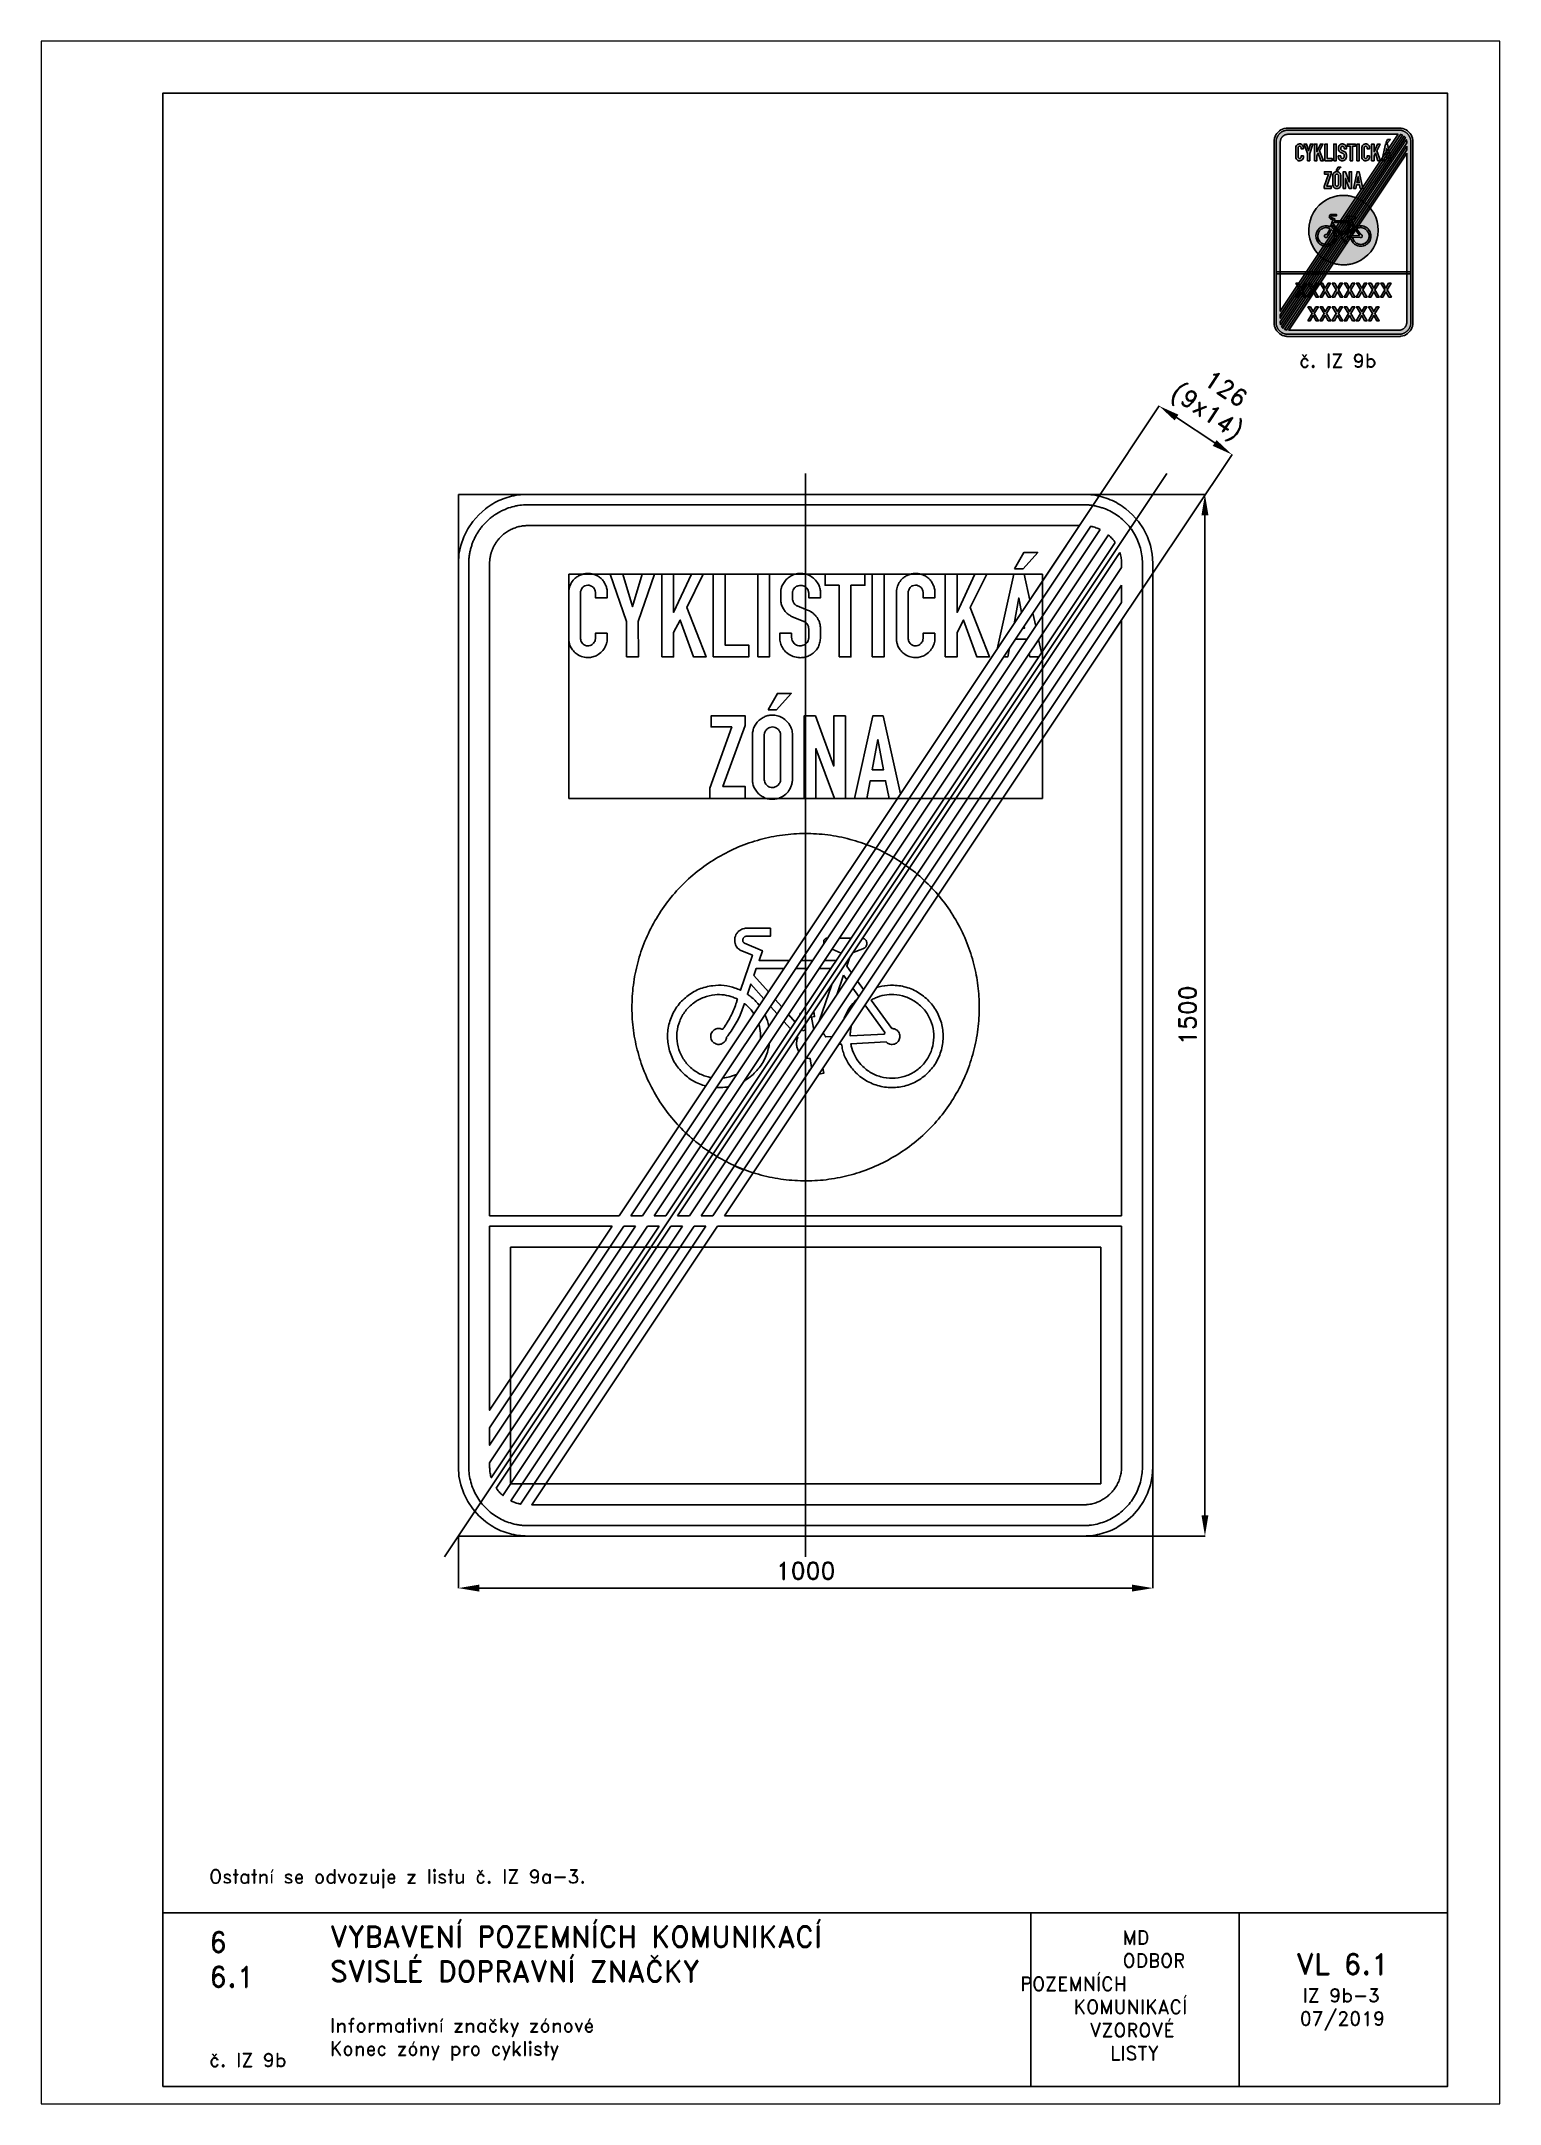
# Paper-space layout 'IZ 9b-3' of a CAD drawing. Header units: millimetres. Extents: x 0 to 210, y 0 to 297.
# The model-space entities are those that its viewports show. They can reach past a viewport. Long polylines and large blocks are cut down to what shows.
import ezdxf

# ---------------------------------------------------------------- set-up
doc = ezdxf.new("R2010")
doc.units = ezdxf.units.MM
doc.header["$LTSCALE"] = 5
doc.linetypes.add('ČERCHOVANÁX2', pattern=[2, 1, -0.5, 0, -0.5])
doc.linetypes.add('ČÁRKOVANÁX2', pattern=[1.5, 1, -0.5])
for name, color, linetype in [('Kóty', 2, 'Continuous'), ('Rozpiska', 7, 'Continuous'), ('Značka', 7, 'Continuous')]:
    doc.layers.add(name, color=color, linetype=linetype)
doc.layers.add('Rámeček', color=6, linetype='Continuous', plot=False)
doc.styles.get("Standard").update_dxf_attribs({"font": 'romand.shx', "height": 25})
doc.dimstyles.get("Standard").update_dxf_attribs({"dimtxt": 25, "dimasz": 30, "dimexe": 0.18, "dimexo": 0.0625, "dimgap": 12.5, "dimtad": 1, "dimdec": 0, "dimzin": 0, "dimdsep": 46, "dimtxsty": 'Standard', "dimcen": 0.09, "dimadec": 0, "dimazin": 0, "dimtfac": 1, "dimtdec": 0, "dimtofl": 0, "dimtmove": 0, "dimatfit": 3, "dimfxl": 1, "dimtolj": 1, "dimtzin": 0, "dimarcsym": 0})

psp = doc.layouts.new('IZ 9b-3')

# ---------------------------------------------------------------- texts
at = {"layer": 'Rozpiska', "color": 7, "attachment_point": 1}
for s, width, gutter_width, heights, insert, char_height in [('\\pi3.61905;č. IZ 9b', 20, 125, [0], (177.5, 252), 2), ('Ostatní se odvozuje z listu č. IZ 9a-3.', 175.5179, 100, [0], (24.17, 33.74), 2), ('6', 149.0422, 100, [0], (24.17, 24.77), 3), ('{\\C6;VYBAVENÍ POZEMNÍCH KOMUNIKACÍ\\P}SVISLÉ DOPRAVNÍ ZNAČKY{\\H1.34524x; }', 149.0422, 100, [0], (41.56, 25.56), 3), ('\\pi14.7414;{\\C6;MD\\P\\pi2.36044;}ODBOR POZEMNÍCH{\\H1.57143x; }\\P\\pi7.69378;KOMUNIKACÍ{\\H1.5x; }\\P\\pi9.97949;{\\C6;VZOROVÉ\\H1.47619x; \\H0.67742x;\\P\\pi12.93187;LISTY\\H1.26984x; }', 33.1018, 100, [0], (140.95, 24.95), 2), ('\\pi1.03113;{\\H1.5x;\\C6;VL 6.1\\P\\pi1.93586;\\H0.66667x;IZ 9b-3\\H1.66666x; \\H0.6x;\\P\\pi1.5549;07/2019\\H1.80159x; }', 16.0623, 100, [0], (179.66, 21.61), 2), ('6.1', 149.0422, 100, [0], (24.17, 19.78), 3), ('{\\C6;Informativní značky zónové\\P}Konec zóny pro cyklisty{\\H1.83333x; }', 149.0422, 100, [0], (41.56, 12.29), 2), ('{\\C6;č. IZ 9b}', 18.3305, 100, [2.67], (24.18, 7.3), 2)]:
    psp.add_mtext_dynamic_manual_height_columns(s, width=width, gutter_width=gutter_width, heights=heights, dxfattribs=dict(at, insert=insert, char_height=char_height))

msp = doc.modelspace()

# ---------------------------------------------------------------- texts
at = {"layer": 'Kóty', "insert": (558.5, 948.5), "char_height": 25, "attachment_point": 1, "rotation": 326.3097}
msp.add_mtext_dynamic_manual_height_columns('\\pi32.63892;126\\P\\pi3.47225;(9x14)', width=125.992, gutter_width=125, heights=[0], dxfattribs=at)

# ---------------------------------------------------------------- blocks, each defined once
blk = doc.blocks.new('*D0')
at = {"layer": 'Defpoints', "color": 0, "transparency": 16777216}
for p in [(-500, -750), (500.0625, -750), (500.0625, -825)]:
    blk.add_point(p, dxfattribs=at)
at = {"layer": 'Kóty', "color": 0, "lineweight": -2, "transparency": 16777216}
for p, q in [((-500, -750.0625), (-500, -825.18)), ((500.0625, -750.0625), (500.0625, -825.18)), ((-470, -825), (470.0625, -825))]:
    blk.add_line(p, q, dxfattribs=at)
at = {"layer": 'Kóty', "color": 0, "transparency": 16777216}
for points in [[(-470, -820), (-470, -830), (-500, -825)], [(470.0625, -820), (470.0625, -830), (500.0625, -825)]]:
    blk.add_solid(points, dxfattribs=at)
at = {"layer": 'Kóty', "color": 0, "transparency": 16777216, "insert": (0.03125, -800), "char_height": 25, "attachment_point": 5}
blk.add_mtext('\\A1;1000', dxfattribs=at)
blk = doc.blocks.new('*D1')
at = {"layer": 'Defpoints', "color": 0, "transparency": 16777216}
for p in [(500, 750), (575, 750), (500, -750)]:
    blk.add_point(p, dxfattribs=at)
at = {"layer": 'Kóty', "color": 0, "lineweight": -2, "transparency": 16777216}
for p, q in [((500.0625, 750), (575.18, 750)), ((575, -720), (575, 720)), ((500.0625, -750), (575.18, -750))]:
    blk.add_line(p, q, dxfattribs=at)
at = {"layer": 'Kóty', "color": 0, "transparency": 16777216}
for points in [[(570, 720), (580, 720), (575, 750)], [(570, -720), (580, -720), (575, -750)]]:
    blk.add_solid(points, dxfattribs=at)
at = {"layer": 'Kóty', "color": 0, "transparency": 16777216, "insert": (550, 0), "char_height": 25, "attachment_point": 5, "rotation": 90}
blk.add_mtext('\\A1;1500', dxfattribs=at)

# ---------------------------------------------------------------- dimensions: what is measured, and where the dimension line sits
at = {"layer": 'Kóty'}
dim = msp.add_linear_dim(base=(575, 750), p1=(500, -750), p2=(500, 750), angle=90, dimstyle='Standard', dxfattribs=at)
dim.commit()
dim.dimension.update_dxf_attribs({"geometry": '*D1', "text_midpoint": (550, 0)})
dim = msp.add_linear_dim(base=(500.1, -825), p1=(-500, -750), p2=(500.1, -750), dimstyle='Standard', dxfattribs=at)
dim.commit()
dim.dimension.update_dxf_attribs({"geometry": '*D0', "text_midpoint": (0, -800)})

# ---------------------------------------------------------------- linework, layer by layer
at = {"layer": 'Kóty'}
for p, q in [((331.4, 610.6), (509.2, 877.4)), ((589, 824), (534.1, 860.6)), ((436.2, 540.8), (614, 807.5))]:
    msp.add_line(p, q, dxfattribs=at)
at = {"layer": 'Kóty', "color": 6, "linetype": 'ČÁRKOVANÁX2', "ltscale": 2.5}
msp.add_lwpolyline([(-341.1, 312), (341.1, 312), (341.1, 635), (-341.1, 635)], close=True, dxfattribs=at)
at = {"layer": 'Kóty'}
for points in [[(536.8, 864.7), (531.3, 856.4), (509.1, 877.2)], [(591.7, 828.1), (586.2, 819.8), (613.9, 807.3)]]:
    msp.add_solid(points, dxfattribs=at)
at = {"layer": 'Značka', "color": 6, "linetype": 'ČERCHOVANÁX2', "ltscale": 5}
msp.add_line((520, 780), (-520, -780), dxfattribs=at)
msp.add_lwpolyline([(0, -780), (0, 780)], dxfattribs=at)
at = {"layer": 'Značka', "color": 3}
for points in [[(-400, -750), (-400.4, -750), (-400.8, -750, -0.032183), (-413.7, -749.1, -0.035439), (-426.4, -746.5, -0.036257), (-438.7, -742.3, -0.03443), (-450.2, -736.5, -0.033714), (-461, -729.3), (-470.7, -720.7), (-479.3, -711), (-486.5, -700.2), (-492.3, -688.7), (-496.4, -676.4), (-499.1, -663.7), (-500, -650.8), (-500, -650.4), (-500, -650), (-500, 650), (-500, 650.4), (-500, 650.8), (-499.1, 663.7), (-496.4, 676.4), (-492.3, 688.7), (-486.5, 700.2), (-479.3, 711), (-470.7, 720.7), (-461, 729.3, -0.034225), (-450.2, 736.5, -0.034051), (-438.6, 742.3, -0.033415), (-426.4, 746.5, -0.034124), (-413.7, 749.1, -0.036744), (-400.8, 750), (-400.4, 750), (-400, 750), (400, 750), (400.4, 750), (400.8, 750, -0.032178), (413.7, 749.1, -0.035432), (426.4, 746.5, -0.036261), (438.7, 742.3, -0.034399), (450.2, 736.5, -0.033787), (461, 729.3), (470.7, 720.7), (479.3, 711), (486.5, 700.2), (492.3, 688.6), (496.5, 676.4), (499.1, 663.7), (500, 650.8), (500, 650.4), (500, 650), (500, -650), (500, -650.4), (500, -650.8), (499.1, -663.7), (496.5, -676.4), (492.3, -688.7), (486.5, -700.2), (479.3, -711), (470.7, -720.7), (461, -729.3), (450.2, -736.5, -0.034044), (438.7, -742.3, -0.033376), (426.4, -746.5, -0.034135), (413.7, -749.1, -0.036747), (400.8, -750), (400.4, -750), (400, -750), (-400, -750)], [(-400, -735), (-400.3, -735), (-400.7, -735), (-401.2, -735), (-401.8, -735, -0.006897), (-404, -734.9, -0.006861), (-406.2, -734.8, -0.008528), (-408.9, -734.6, -0.008481), (-411.6, -734.2, -0.009096), (-414.4, -733.8, -0.010362), (-417.1, -733.3), (-419.8, -732.7), (-422.4, -732), (-425.1, -731.2), (-427.7, -730.4), (-430.3, -729.5), (-432.9, -728.5), (-435.4, -727.4), (-437.9, -726.1), (-440.3, -724.9), (-442.7, -723.5), (-445.1, -722.1), (-447.4, -720.6), (-449.6, -719), (-451.8, -717.4), (-454, -715.7), (-456.1, -713.9), (-458.1, -712), (-460.1, -710.1), (-462, -708.1), (-463.9, -706.1), (-465.7, -704), (-467.4, -701.9), (-469, -699.6), (-470.6, -697.4), (-472.1, -695.1), (-473.5, -692.7), (-474.8, -690.3), (-476.1, -687.9), (-477.3, -685.4), (-478.4, -682.9), (-479.4, -680.3), (-480.4, -677.7), (-481.2, -675.1), (-482, -672.4), (-482.7, -669.8), (-483.3, -667.1), (-483.8, -664.4), (-484.3, -661.6), (-484.6, -658.9), (-484.8, -656.2), (-484.9, -654), (-485, -651.8), (-485, -651.2), (-485, -650.7), (-485, -650.3), (-485, -650), (-485, 650), (-485, 650.3), (-485, 650.7), (-485, 651.2), (-485, 651.8, -0.006826), (-484.9, 654, -0.006836), (-484.8, 656.2, -0.008505), (-484.6, 658.9, -0.008476), (-484.2, 661.6, -0.00909), (-483.8, 664.4, -0.010341), (-483.3, 667.1, -0.009304), (-482.7, 669.8, -0.005786), (-482, 672.4, -0.005818), (-481.2, 675.1, -0.009503), (-480.4, 677.7, -0.01058), (-479.5, 680.3, -0.009148), (-478.5, 682.9, -0.008925), (-477.3, 685.4, -0.009732), (-476.1, 687.9, -0.00894), (-474.9, 690.3, -0.006485), (-473.5, 692.7, -0.006467), (-472.1, 695, -0.008815), (-470.6, 697.4, -0.009564), (-469, 699.6, -0.008774), (-467.4, 701.8, -0.008727), (-465.7, 704, -0.009616), (-463.9, 706.1, -0.008913), (-462, 708.1), (-460.1, 710.1), (-458.1, 712, -0.008908), (-456.1, 713.9, -0.009639), (-454, 715.7, -0.008909), (-451.9, 717.4, -0.008811), (-449.6, 719, -0.009614), (-447.4, 720.6, -0.008878), (-445.1, 722.1), (-442.7, 723.5), (-440.3, 724.8, -0.008905), (-437.9, 726.1, -0.009559), (-435.4, 727.3), (-432.8, 728.4), (-430.3, 729.5, -0.009401), (-427.7, 730.4), (-425.1, 731.2), (-422.4, 732), (-419.8, 732.7), (-417.1, 733.3, -0.009648), (-414.4, 733.8), (-411.6, 734.3), (-408.9, 734.6), (-406.2, 734.8), (-404, 735), (-401.8, 735), (-401.2, 735), (-400.7, 735), (-400.3, 735), (-400, 735), (400, 735), (400.3, 735), (400.7, 735), (401.2, 735), (401.8, 735, -0.00693), (404, 734.9, -0.006931), (406.2, 734.8, -0.00859), (408.9, 734.6, -0.008428), (411.6, 734.2, -0.009013), (414.4, 733.8, -0.010318), (417.1, 733.3, -0.009241), (419.8, 732.7), (422.4, 732), (425.1, 731.2, -0.009543), (427.7, 730.4, -0.010635), (430.3, 729.5, -0.009187), (432.9, 728.5), (435.4, 727.3), (437.9, 726.2), (440.3, 724.9), (442.7, 723.5), (445.1, 722.1), (447.4, 720.6), (449.6, 719), (451.9, 717.4), (454, 715.7), (456.1, 713.9), (458.1, 712), (460.1, 710.1), (462, 708.1), (463.9, 706.1), (465.7, 704), (467.4, 701.9), (469, 699.7), (470.6, 697.4), (472.1, 695.1), (473.5, 692.7), (474.9, 690.3), (476.1, 687.8), (477.3, 685.4), (478.4, 682.8), (479.5, 680.3), (480.4, 677.7), (481.2, 675.1), (482, 672.4), (482.7, 669.8), (483.3, 667.1), (483.8, 664.4), (484.3, 661.6), (484.6, 658.9), (484.8, 656.2), (485, 654), (485, 651.8), (485, 651.2), (485, 650.7), (485, 650.3), (485, 650), (485, -650), (485, -650.3), (485, -650.7), (485, -651.2), (485, -651.8), (484.9, -654), (484.8, -656.2), (484.6, -658.9), (484.2, -661.6), (483.8, -664.4), (483.3, -667.1), (482.7, -669.8), (482, -672.4), (481.2, -675.1), (480.4, -677.7), (479.5, -680.3), (478.5, -682.9), (477.4, -685.4), (476.2, -687.9), (474.9, -690.3), (473.5, -692.7), (472.1, -695.1), (470.6, -697.4), (469, -699.6), (467.4, -701.9), (465.7, -704), (463.9, -706.1), (462, -708.1), (460.1, -710.1), (458.1, -712), (456.1, -713.9), (454, -715.7), (451.9, -717.4), (449.7, -719), (447.4, -720.6), (445.1, -722.1), (442.7, -723.5), (440.3, -724.9), (437.9, -726.1), (435.4, -727.3), (432.9, -728.4), (430.3, -729.4), (427.7, -730.4), (425.1, -731.2), (422.4, -732), (419.8, -732.7), (417.1, -733.3), (414.4, -733.8), (411.6, -734.3, -0.009157), (408.9, -734.6, -0.009435), (406.2, -734.8, -0.007963), (404, -735, -0.008589), (401.8, -735), (401.2, -735), (400.7, -735), (400.3, -735), (400, -735), (-400, -735)], [(-455, -289), (-455, 650), (-455, 650.2), (-455, 650.4), (-455, 650.8), (-455, 651.1, -0.007886), (-455, 652.6, -0.007977), (-454.9, 654, -0.009702), (-454.7, 655.8, -0.009244), (-454.5, 657.5, -0.009276), (-454.2, 659.3, -0.009685), (-453.9, 661, -0.008763), (-453.5, 662.8, -0.006634), (-453, 664.5, -0.006643), (-452.6, 666.2, -0.008633), (-452, 667.9, -0.009522), (-451.4, 669.6, -0.008777), (-450.7, 671.3, -0.008816), (-450, 672.9, -0.009573), (-449.3, 674.5, -0.008898), (-448.4, 676.1, -0.006755), (-447.6, 677.6, -0.006706), (-446.6, 679.2, -0.008968), (-445.7, 680.7, -0.009613), (-444.7, 682.1, -0.008725), (-443.6, 683.5, -0.008862), (-442.5, 685, -0.009706), (-441.3, 686.3, -0.008967), (-440.1, 687.6), (-438.9, 688.9), (-437.6, 690.1), (-436.3, 691.3), (-434.9, 692.5), (-433.5, 693.6), (-432.1, 694.7), (-430.7, 695.7), (-429.1, 696.7), (-427.6, 697.6), (-426.1, 698.4), (-424.5, 699.3), (-422.9, 700), (-421.3, 700.8), (-419.6, 701.4), (-417.9, 702), (-416.2, 702.6), (-414.5, 703), (-412.8, 703.5), (-411, 703.9), (-409.3, 704.2), (-407.5, 704.5), (-405.8, 704.7), (-404, 704.9), (-402.6, 705), (-401.1, 705), (-400.8, 705), (-400.4, 705), (-400.2, 705), (-400, 705), (394.3, 705)], [(-285.8, 550), (-285.8, 541.7), (-285.8, 541.3), (-285.8, 540.9, -0.058395), (-286.3, 536.7, -0.04352), (-287.6, 532.6, -0.074594), (-292, 525.2, -0.081624), (-298.5, 519.5, -0.069971), (-304.7, 516.3, -0.069174), (-311.7, 515, -0.086255), (-320.7, 515.9, -0.086656), (-329, 519.8, -0.070136), (-334.4, 524.5, -0.067916), (-338.3, 530.6, -0.047371), (-340.1, 535.1, -0.050891), (-341, 539.9, -0.004792), (-341, 540.5), (-341.1, 541.1), (-341.1, 609), (-341, 609.4), (-341, 609.7, -0.02564), (-340.5, 613.8, -0.037676), (-339.4, 617.7, -0.07824), (-335.9, 624.7, -0.077449), (-330.4, 630.3, -0.055464), (-325.7, 633.2, -0.051639), (-320.5, 635.1, -0.050433), (-315.1, 636, -0.052933), (-309.6, 635.8, -0.06598), (-302.9, 634, -0.064102), (-296.9, 630.6, -0.055946), (-292.5, 626.7, -0.058597), (-289.2, 621.8, -0.054984), (-286.9, 616.6, -0.050286), (-285.8, 611, -0.004114), (-285.8, 610.4), (-285.7, 609.8), (-285.7, 601), (-302.7, 601), (-302.7, 609), (-302.7, 609.5, 0.010744), (-302.8, 610, 0.065469), (-303.4, 612.3, 0.058071), (-304.6, 614.5, 0.075686), (-306.8, 616.9, 0.08205), (-309.6, 618.5, 0.103145), (-313.7, 619.2, 0.106124), (-317.7, 618.3, 0.080076), (-320.3, 616.7, 0.074147), (-322.3, 614.4, 0.056539), (-323.4, 612.2, 0.053196), (-324, 609.9, 0.007479), (-324, 609.4), (-324.1, 609), (-324.1, 542.7), (-324.1, 542.3, 0.006728), (-324, 541.9, 0.059865), (-323.5, 539.3, 0.064006), (-322.3, 536.8, 0.083803), (-320.1, 534.2, 0.087799), (-317.1, 532.5, 0.089764), (-313.7, 531.8, 0.089114), (-310.2, 532.3, 0.078265), (-307.5, 533.7, 0.073524), (-305.2, 535.8, 0.068922), (-303.6, 538.3, 0.069944), (-302.8, 541.1, 0.008136), (-302.7, 541.6), (-302.7, 542), (-302.7, 550), (-285.8, 550)], [(-20.1, 550.1), (-20.1, 543.7), (-20.1, 543.4), (-20, 543.1, 0.067839), (-19.3, 539.7, 0.080268), (-17.6, 536.6, 0.070822), (-15.6, 534.4, 0.06848), (-13.1, 532.9, 0.072225), (-9.9, 532, 0.059819), (-6.6, 532, 0.062313), (-3.3, 532.7, 0.080555), (-0.3, 534.2, 0.082217), (2.1, 536.6, 0.072872), (3.7, 539.6, 0.024106), (4, 540.6, 0.024244), (4.2, 541.7, 0.007534), (4.3, 542.2), (4.4, 542.6), (4.4, 556.5), (4.4, 557, 0.012192), (4.3, 557.6, 0.0575), (4, 559.6, 0.041293), (3.2, 561.5, 0.041758), (2.1, 563.4, 0.055544), (0.7, 565, 0.037058), (-0.4, 565.8, 0.031309), (-1.5, 566.6, 0.008655), (-2, 566.8), (-2.5, 567.1), (-18.1, 573.3), (-18.4, 573.5), (-18.8, 573.6, -0.037025), (-21.6, 575, -0.028658), (-24.1, 576.7, -0.04762), (-28.4, 580.4, -0.053381), (-31.8, 585, -0.061657), (-34.6, 590.8, -0.062525), (-35.8, 597), (-35.9, 597.5), (-35.9, 598), (-35.9, 608.2, -0.002662), (-35.9, 609, -0.007998), (-35.9, 609.9, -0.052118), (-35.2, 614.3, -0.041817), (-33.6, 618.6, -0.059291), (-30.1, 624.7, -0.064888), (-25.3, 629.7, -0.070469), (-18.9, 633.7, -0.069026), (-11.7, 635.8, -0.059157), (-5.4, 636.1, -0.059494), (0.9, 635, -0.073684), (8.2, 631.6, -0.072354), (14.3, 626.3, -0.05872), (18.1, 621.1, -0.059705), (20.5, 615.1, -0.025327), (21.1, 612.5, -0.025631), (21.5, 609.9, -0.004238), (21.5, 609.3), (21.5, 608.8), (21.5, 601), (4.5, 601), (4.5, 607.5), (4.5, 607.8), (4.5, 608.1, 0.026949), (4.1, 610.2, 0.049636), (3.5, 612.2, 0.084181), (1.8, 614.9, 0.070669), (-0.7, 617, 0.066962), (-3.5, 618.4, 0.070667), (-6.6, 618.9, 0.096873), (-10.9, 618.4, 0.097771), (-14.8, 616.3, 0.080392), (-17.1, 613.8, 0.0883), (-18.5, 610.7, 0.027244), (-18.8, 609.5, 0.01392), (-18.9, 608.3), (-19, 608), (-19, 607.6), (-19, 599.9), (-19, 599.6), (-18.9, 599.3, 0.04356), (-18.5, 597, 0.048674), (-17.7, 594.8, 0.04846), (-16.6, 592.9, 0.049306), (-15.1, 591.3, 0.030235), (-14.2, 590.5, 0.034762), (-13.1, 589.8, 0.009664), (-12.8, 589.6), (-12.4, 589.4), (0.5, 584.2), (0.9, 584), (1.3, 583.9, 0.007022), (4.1, 582.7, -0.023412), (6.9, 581.4, -0.04641), (10.2, 579.2, -0.037082), (13.2, 576.5, -0.042541), (16.4, 572.7, -0.047681), (18.8, 568.4, -0.047349), (20.5, 563.7, -0.041078), (21.3, 558.8), (21.4, 558.4), (21.4, 558), (21.4, 542.9), (21.4, 542.6), (21.3, 542.2, -0.015256), (20.9, 538.9, -0.028871), (20.2, 535.6, -0.069935), (17.5, 529.1, -0.066409), (13.1, 523.5, -0.060061), (8.1, 519.4, -0.058509), (2.3, 516.6, -0.060313), (-4.3, 515, -0.058899), (-11.1, 515, -0.077487), (-19.9, 517.3, -0.082892), (-27.5, 522.1, -0.070865), (-32.4, 527.7, -0.07271), (-35.6, 534.4, -0.034908), (-36.6, 538, -0.026616), (-37.1, 541.8), (-37.1, 542.2), (-37.1, 542.6), (-37.1, 550.1), (-20.1, 550.1)], [(186, 550), (186, 541.7), (186, 541.3), (186, 540.9, -0.058395), (185.5, 536.7, -0.04352), (184.1, 532.6, -0.074594), (179.7, 525.2, -0.081624), (173.3, 519.5, -0.069971), (167, 516.3, -0.069174), (160.1, 515, -0.086255), (151.1, 515.9, -0.086656), (142.8, 519.8, -0.070136), (137.4, 524.5, -0.067916), (133.5, 530.6, -0.047371), (131.7, 535.1, -0.050891), (130.8, 539.9, -0.004792), (130.8, 540.5), (130.7, 541.1), (130.7, 609), (130.7, 609.4), (130.8, 609.7, -0.02564), (131.3, 613.8, -0.037676), (132.4, 617.7, -0.07824), (135.9, 624.7, -0.077449), (141.4, 630.3, -0.055464), (146.1, 633.2, -0.051639), (151.3, 635.1, -0.050433), (156.7, 636, -0.052933), (162.2, 635.8, -0.06598), (168.9, 634, -0.064102), (174.9, 630.6, -0.055946), (179.3, 626.7, -0.058597), (182.6, 621.8, -0.054984), (184.9, 616.6, -0.050286), (186, 611, -0.004114), (186, 610.4), (186.1, 609.8), (186.1, 601), (169.1, 601), (169.1, 609), (169.1, 609.5, 0.010744), (169, 610, 0.065469), (168.4, 612.3, 0.058071), (167.2, 614.5, 0.075686), (165, 616.9, 0.08205), (162.2, 618.5, 0.103145), (158.1, 619.2, 0.106124), (154, 618.3, 0.080076), (151.5, 616.7, 0.074147), (149.5, 614.4, 0.056539), (148.4, 612.2, 0.053196), (147.8, 609.9, 0.007479), (147.8, 609.4), (147.7, 609), (147.7, 542.7), (147.7, 542.3, 0.006728), (147.7, 541.9, 0.059865), (148.3, 539.3, 0.064006), (149.5, 536.8, 0.083803), (151.7, 534.2, 0.087799), (154.7, 532.5, 0.089764), (158.1, 531.8, 0.089114), (161.6, 532.3, 0.078265), (164.3, 533.7, 0.073524), (166.6, 535.8, 0.068922), (168.1, 538.3, 0.069944), (169, 541.1, 0.008136), (169, 541.6), (169.1, 542), (169.1, 550), (186, 550)], [(-76.6, 404.3), (-76.6, 404.8), (-76.5, 405.3, -0.051733), (-75.3, 411.6, -0.060089), (-72.8, 417.5, -0.071623), (-68.4, 423.4, -0.067964), (-62.5, 427.9, -0.054468), (-57.1, 430.5, -0.054174), (-51.3, 431.8, -0.065511), (-44.1, 431.8, -0.06822), (-37.1, 430, -0.076783), (-30, 425.9, -0.070462), (-24.3, 419.8, -0.068132), (-20.6, 413.1, -0.084708), (-19.1, 405.7), (-19, 405.3), (-19, 404.8), (-19, 338.7), (-19.1, 338.2), (-19.1, 337.6, -0.037757), (-20, 332.5, -0.046576), (-21.7, 327.7, -0.086539), (-26.9, 319.9, -0.087936), (-34.4, 314.3, -0.067419), (-40.9, 311.7, -0.062799), (-47.8, 310.9, -0.062156), (-54.8, 311.7, -0.066089), (-61.3, 314.2, -0.060309), (-66.6, 317.8, -0.055632), (-70.9, 322.4, -0.060039), (-74.4, 328.3, -0.070804), (-76.2, 334.7, -0.015083), (-76.4, 336.3, -0.007369), (-76.5, 338), (-76.6, 338.4), (-76.6, 338.8), (-76.6, 404.3)], [(-59.6, 403.4), (-59.6, 339.7), (-59.5, 339.3), (-59.5, 338.9, 0.058221), (-58.8, 335.6, 0.076978), (-57.2, 332.6, 0.089876), (-54.6, 330, 0.086069), (-51.3, 328.4, 0.08551), (-47.6, 327.9, 0.083498), (-43.9, 328.6, 0.074202), (-41, 330.1, 0.073683), (-38.6, 332.5, 0.055029), (-37.3, 334.6, 0.05284), (-36.4, 336.9, 0.024347), (-36.2, 337.9, 0.028182), (-36.1, 339, 0.00831), (-36, 339.4), (-36, 339.8), (-36, 403.6), (-36.1, 404, 0.006472), (-36.1, 404.5, 0.056566), (-36.7, 407.2, 0.065536), (-38, 409.7, 0.089016), (-40.5, 412.5, 0.083857), (-43.8, 414.2, 0.086281), (-47.6, 415, 0.086475), (-51.4, 414.4, 0.07759), (-54.5, 412.9, 0.081786), (-57, 410.5, 0.055709), (-58.3, 408.5, 0.047237), (-59.1, 406.3, 0.022196), (-59.4, 405.2, 0.025938), (-59.5, 404.1, 0.006836), (-59.6, 403.8), (-59.6, 403.4)], [(-126.9, -304), (-394.3, -705), (400, -705), (400.2, -705), (400.4, -705), (400.8, -705, 0.001305), (401.1, -705, 0.00689), (402.6, -704.9, 0.00686), (404, -704.9, 0.008539), (405.8, -704.7), (407.5, -704.5), (409.3, -704.2), (411.1, -703.9), (412.8, -703.5), (414.5, -703.1), (416.2, -702.6), (417.9, -702), (419.6, -701.4), (421.3, -700.8), (422.9, -700.1), (424.5, -699.3), (426.1, -698.4), (427.6, -697.6), (429.2, -696.6), (430.7, -695.7), (432.1, -694.7), (433.6, -693.6), (435, -692.5), (436.3, -691.3), (437.6, -690.1), (438.9, -688.9), (440.1, -687.6), (441.3, -686.3), (442.5, -684.9), (443.6, -683.6), (444.7, -682.1), (445.7, -680.7), (446.7, -679.2), (447.6, -677.6), (448.4, -676.1), (449.3, -674.5), (450, -672.9), (450.8, -671.3), (451.4, -669.6), (452, -667.9), (452.6, -666.2), (453.1, -664.5), (453.5, -662.8), (453.9, -661), (454.3, -659.3), (454.5, -657.5), (454.7, -655.8), (454.9, -654), (455, -652.6), (455, -651.1), (455, -650.8), (455, -650.4), (455, -650.2), (455, -650), (455, -304)]]:
    msp.add_lwpolyline(points, format="xyb", dxfattribs=at)
msp.add_lwpolyline([(-400, -750), (-400.4, -750), (-400.8, -750, -0.032183), (-413.7, -749.1, -0.035441), (-426.4, -746.5, -0.036259), (-438.7, -742.3, -0.034421), (-450.2, -736.5, -0.033706), (-461, -729.3), (-470.7, -720.7), (-479.3, -711), (-486.5, -700.2), (-492.3, -688.7), (-496.4, -676.4), (-499.1, -663.7), (-500, -650.8), (-500, -650.4), (-500, -650), (-500, 650), (-500, 650.4), (-500, 650.8), (-499.1, 663.7), (-496.4, 676.4), (-492.3, 688.7), (-486.5, 700.2), (-479.3, 711), (-470.7, 720.7), (-461, 729.3, -0.034225), (-450.2, 736.5, -0.034052), (-438.6, 742.3, -0.033397), (-426.4, 746.5, -0.034107), (-413.7, 749.1, -0.036746), (-400.8, 750), (-400.4, 750), (-400, 750), (400, 750), (400.4, 750), (400.8, 750, -0.032116), (413.7, 749.1, -0.035365), (426.4, 746.5, -0.036261), (438.7, 742.3, -0.034399), (450.2, 736.5, -0.033786), (461, 729.3), (470.7, 720.7), (479.3, 711), (486.5, 700.2), (492.3, 688.6), (496.5, 676.4), (499.1, 663.7), (500, 650.8), (500, 650.4), (500, 650), (500, -650), (500, -650.4), (500, -650.8), (499.1, -663.7), (496.5, -676.4), (492.3, -688.7), (486.5, -700.2), (479.3, -711), (470.7, -720.7), (461, -729.3), (450.2, -736.5, -0.034044), (438.7, -742.3, -0.033382), (426.4, -746.5, -0.03414), (413.7, -749.1, -0.036758), (400.8, -750), (400.4, -750), (400, -750)], format="xyb", close=True, dxfattribs=at)
at = {"layer": 'Značka', "color": 6, "linetype": 'ČÁRKOVANÁX2', "ltscale": 2.5}
msp.add_lwpolyline([(-500, -750), (500, -750), (500, 750), (-500, 750)], close=True, dxfattribs=at)
at = {"layer": 'Značka', "color": 3}
for points in [[(394.3, 705), (-268.4, -289)], [(-251.6, -289), (410.5, 704), (410.7, 704), (410.9, 703.9), (411.7, 703.8), (412.5, 703.6), (413.5, 703.3), (414.5, 703), (416.2, 702.6), (417.9, 702), (419.6, 701.4), (421.3, 700.8), (422, 700.4), (422.7, 700.1), (423.3, 699.8), (423.9, 699.5), (424.1, 699.5), (424.2, 699.4)], [(424.2, 699.4), (-234.7, -289)], [(-217.9, -289), (435.9, 691.7), (436.1, 691.6), (436.2, 691.4), (436.8, 690.9), (437.4, 690.3), (438.2, 689.6), (438.9, 688.9), (440.1, 687.6), (441.3, 686.3), (442.5, 685), (443.6, 683.5), (444.1, 682.9), (444.6, 682.2), (445, 681.7), (445.3, 681.2), (445.4, 681), (445.5, 680.9)], [(445.5, 680.9), (-201.1, -289)], [(452.6, 666.2), (-184.3, -289)], [(-167.4, -289), (455, 644.6), (455, 650), (455, 650.2), (455, 650.4), (455, 650.8), (455, 651.1), (455, 652.6), (454.9, 654), (454.7, 655.8), (454.5, 657.5), (454.2, 659.3), (453.9, 661), (453.5, 662.8), (453.1, 664.5), (452.9, 664.9), (452.8, 665.4), (452.7, 665.7), (452.6, 666.1), (452.6, 666.2), (452.6, 666.2)], [(300.9, 642.8), (313.1, 642.8), (334.2, 666.3), (314.4, 666.3), (300.9, 642.8)], [(-257.9, 516), (-257.9, 567.1), (-281.2, 635), (-263.2, 635), (-249.3, 588.4), (-235.5, 635), (-217.5, 635), (-240.9, 567.1), (-240.8, 516), (-257.9, 516)], [(-207.1, 516), (-207.1, 635), (-190.1, 635), (-190.1, 579.9), (-164.4, 635), (-147.3, 635), (-170.9, 587.2), (-143.3, 516), (-161.4, 516), (-180.5, 569), (-190.1, 551.2), (-190.1, 516), (-207.1, 516)], [(-132.9, 516), (-132.9, 635), (-115.9, 635), (-115.9, 532.9), (-81.9, 532.9), (-81.9, 516), (-132.9, 516)], [(-69, 516), (-69, 635), (-52, 635), (-52, 516), (-69, 516)], [(48.2, 516), (48.2, 619.1), (28, 619.1), (28, 635), (85.5, 635), (85.5, 619.1), (65.3, 619.1), (65.3, 516), (48.2, 516)], [(95.9, 516), (95.9, 635), (112.9, 635), (112.9, 516), (95.9, 516)], [(201, 516), (201, 635), (218, 635), (218, 579.9), (243.6, 635), (260.7, 635), (237.1, 587.2), (264.7, 516), (246.6, 516), (227.5, 569), (218, 551.2), (218, 516), (201, 516)], [(275.6, 527), (299.6, 635), (314.5, 635), (322.8, 597.8)], [(455, 619.4), (-150.6, -289)], [(-133.8, -289), (455, 594.2), (455, 619.4)], [(310.9, 580), (307, 600.9), (300.1, 563.7)], [(455, 568.9), (-116.9, -289)], [(327, 578.9), (331.3, 560)], [(455, -289), (455, 568.9)], [(318.2, 540.5), (318.1, 541.5), (302.1, 541.5)], [(312.8, 557.5), (315.2, 557.5), (314.7, 560.3)], [(335.5, 541.1), (339.7, 522.2)], [(293.5, 528.5), (291.1, 516), (285.1, 516)], [(335.6, 516), (323, 516), (322, 520.9)], [(-54.1, 439.8), (-41.9, 439.8), (-20.8, 463.3), (-40.6, 463.3), (-54.1, 439.8)], [(-138.1, 312), (-138.1, 327), (-106.3, 415), (-136.2, 415), (-136.2, 431), (-87, 431), (-87, 417.2), (-119.1, 329.1), (-87, 329.1), (-87, 312), (-138.1, 312)], [(-2.1, 312), (-2.1, 431), (14, 431), (40.4, 358.8), (40.4, 431), (57.4, 431), (57.4, 312), (41.5, 312), (14.8, 384), (14.8, 312), (-2.1, 312)], [(70.2, 312), (96.6, 431), (111.5, 431), (136.7, 318.6)], [(96, 353.5), (112.3, 353.5), (104.1, 396.9), (96, 353.5)], [(132.3, 312), (120.1, 312), (115.1, 337.5), (93, 337.5), (88.2, 312), (70.2, 312)], [(-455, -289), (-268.4, -289)], [(-251.6, -289), (-234.7, -289)], [(-217.9, -289), (-201.1, -289)], [(-184.3, -289), (-167.4, -289)], [(-150.6, -289), (-133.8, -289)], [(-116.9, -289), (455, -289)], [(-278.4, -304), (-455, -304)], [(-211.1, -304), (-452.6, -666.2), (-452.6, -666.2), (-452.6, -666.1), (-452.7, -665.7), (-452.8, -665.4), (-452.9, -664.9), (-453, -664.5), (-453.5, -662.8), (-453.9, -661), (-454.2, -659.3), (-454.5, -657.5), (-454.7, -655.8), (-454.9, -654), (-454.9, -652.6), (-455, -651.1), (-455, -650.8), (-455, -650.4), (-455, -650.2), (-455, -650), (-455, -644.6), (-227.9, -304)], [(-244.7, -304), (-455, -619.4), (-455, -594.2), (-261.6, -304)], [(-278.4, -304), (-455, -568.9), (-455, -304)], [(-194.3, -304), (-445.5, -680.9), (-445.4, -681), (-445.3, -681.2), (-445, -681.7), (-444.6, -682.2), (-444.1, -682.9), (-443.6, -683.6), (-442.5, -684.9), (-441.3, -686.3), (-440.1, -687.6), (-438.9, -688.9), (-438.2, -689.6), (-437.4, -690.3), (-436.8, -690.9), (-436.2, -691.4), (-436, -691.6), (-435.9, -691.7), (-177.4, -304)], [(-160.6, -304), (-424.2, -699.4), (-424.1, -699.5), (-423.9, -699.5), (-423.3, -699.8), (-422.7, -700.1), (-422, -700.4), (-421.3, -700.7), (-419.6, -701.4), (-417.9, -702), (-416.2, -702.6), (-414.5, -703.1), (-413.5, -703.3), (-412.5, -703.6), (-411.7, -703.8), (-410.9, -703.9), (-410.7, -704), (-410.5, -704), (-143.8, -304)], [(-244.7, -304), (-261.6, -304)], [(-211.1, -304), (-227.9, -304)], [(-177.4, -304), (-194.3, -304)], [(-143.8, -304), (-160.6, -304)], [(455, -304), (-126.9, -304)]]:
    msp.add_lwpolyline(points, dxfattribs=at)
at = {"layer": 'Značka', "color": 5}
for points in [[(250, 11.5, -0.001642), (250, 9.9, -0.001576), (250, 8.2, -0.032167), (247.5, -24.4, -0.035723), (240.6, -56.4, -0.036666), (229.9, -87.3, -0.034754), (214.9, -116.3, -0.034039), (196.4, -143.3, -0.034453), (174.5, -167.6, -0.034561), (149.7, -188.9, -0.034427), (122.2, -206.6, -0.034389), (92.7, -220.8, -0.034418), (61.5, -230.8, -0.034423), (29.4, -236.9, -0.034417), (-3.3, -238.5, -0.034416), (-35.9, -236, -0.034417), (-67.9, -229.1, -0.034417), (-98.7, -218.3, -0.034417), (-127.8, -203.4, -0.034417), (-154.8, -184.9, -0.034417), (-179.1, -162.9, -0.034417), (-200.4, -138.1, -0.034417), (-218.1, -110.7, -0.034417), (-232.3, -81.2, -0.034417), (-242.3, -50, -0.034417), (-248.4, -17.9, -0.034417), (-250, 14.8, -0.034417), (-247.5, 47.4, -0.034417), (-240.6, 79.4, -0.034417), (-229.8, 110.2, -0.034417), (-214.8, 139.3, -0.034417), (-196.4, 166.3, -0.034417), (-174.4, 190.6, -0.034417), (-149.6, 211.9, -0.034417), (-122.2, 229.6, -0.034417), (-92.7, 243.8, -0.034417), (-61.5, 253.8, -0.034417), (-29.4, 259.9, -0.034416), (3.3, 261.5, -0.034417), (35.9, 259, -0.034418), (67.9, 252.1, -0.034416), (98.7, 241.3, -0.034417), (127.8, 226.4, -0.034418), (154.8, 207.9, -0.034406), (179.1, 185.9, -0.034414), (200.4, 161.1, -0.034487), (218.1, 133.7, -0.034419), (232.3, 104.2, -0.034076), (242.3, 73, -0.032791), (248.2, 42.5, -0.034265), (250, 11.5)], [(-143.6, -101.9, -0.069517), (-161.7, -94.7, -0.073298), (-177.8, -82.1, -0.073282), (-190, -65.7, -0.073262), (-197, -46.5, -0.073298), (-198.7, -26.2, -0.0733), (-194.5, -6.2, -0.073253), (-185.2, 12.1, -0.073483), (-171.1, 26.8, -0.073339), (-153.6, 37.3, -0.071983), (-133.8, 42.4, -0.05954), (-117.3, 42.7, -0.064817), (-101.5, 39, -0.013013), (-97.6, 37.6, -0.004339), (-93.9, 36), (-76.7, 86.4), (-94, 93.5), (-94.7, 93.9, -0.010048), (-95.4, 94.4, -0.052327), (-97.9, 96.7, -0.052465), (-99.8, 99.5, -0.06528), (-101.5, 103.4, -0.065232), (-102.1, 107.6, -0.065097), (-101.7, 111.8, -0.064967), (-100.3, 115.7, -0.064622), (-98, 119.3, -0.063433), (-94.8, 122.1, -0.052513), (-91.9, 123.8, -0.05726), (-88.7, 124.8, -0.01143), (-87.9, 125, -0.003811), (-87, 125.1), (-50.6, 125.1), (-50.6, 113.7), (-85.4, 113.7), (-85.7, 113.6, 0.009928), (-86, 113.6, 0.051726), (-87, 113.3, 0.05185), (-88, 112.8, 0.064517), (-89, 111.9, 0.064469), (-89.8, 110.8, 0.064338), (-90.3, 109.5, 0.064214), (-90.5, 108.1, 0.063867), (-90.4, 106.8, 0.062688), (-89.9, 105.5, 0.051901), (-89.3, 104.6, 0.056601), (-88.6, 103.8), (-88.3, 103.6), (-88.1, 103.5), (-62.3, 92.9), (-67.1, 78.8), (-23.2, 78.8)], [(26.6, 103.1, -0.043196), (26.2, 104.4, -0.056687), (26, 105.8, -0.073948), (26.2, 107.2, -0.07846), (26.8, 108.5, -0.073316), (27.7, 109.6, -0.06056), (28.6, 110.2, -0.066457), (29.7, 110.7, -0.013337), (29.9, 110.7), (30.2, 110.8), (31.8, 110.8)], [(81.8, 110.8), (82.2, 110.7, -0.009721), (82.6, 110.6, -0.050674), (83.9, 110.1, -0.050922), (85.2, 109.3, -0.06328), (86.5, 108.1, -0.062196), (87.5, 106.6, -0.063017), (88.1, 104.8, -0.067125), (88.2, 103, -0.086845), (87.7, 100.6, -0.072595), (86.5, 98.4, -0.058175), (85.1, 96.9, -0.065834), (83.4, 95.9, -0.01327), (83, 95.7, -0.004415), (82.5, 95.5), (68.5, 90.1)], [(-60, 23.6), (-78.8, 44.7), (-83.7, 30.2, -0.003813), (-80.4, 27.7, -0.011436), (-77.2, 25.2, -0.056621), (-66.4, 13.9)], [(102.2, 39.7, -0.028575), (109.8, 41.7, -0.060611), (126.5, 43, -0.07532), (147, 39.6, -0.075262), (165.6, 30.3, -0.075145), (181.1, 16.5, -0.074694), (191.9, -1.3, -0.074518), (197.5, -21.4, -0.07459), (197, -42.1, -0.074573), (191, -62, -0.07453), (179.5, -79.3, -0.074566), (163.7, -92.9, -0.074572), (144.7, -101.3, -0.074518), (124.1, -104.3, -0.074745), (103.6, -101.2, -0.074612), (84.6, -92.7, -0.073239), (68.9, -79, -0.060571), (59.2, -65.4, -0.065919), (53.3, -49.9, -0.013247), (52.4, -45.8, -0.004417), (51.6, -41.7), (47.8, -41.9)], [(-113.7, -31.8, -0.003893), (-113.8, -32.5, -0.011677), (-113.9, -33.1, -0.060397), (-114.8, -35.6, -0.060797), (-116.2, -37.8, -0.07555), (-118.5, -40, -0.075491), (-121.5, -41.5, -0.075374), (-124.7, -42.1, -0.074921), (-127.9, -41.7, -0.074745), (-130.9, -40.5, -0.074817), (-133.4, -38.5, -0.0748), (-135.3, -35.9, -0.074757), (-136.4, -32.8, -0.074794), (-136.6, -29.5, -0.0748), (-135.8, -26.4, -0.074744), (-134.2, -23.5, -0.074972), (-131.9, -21.3, -0.07484), (-129, -19.8, -0.073464), (-125.8, -19.1, -0.060756), (-123.2, -19.3, -0.066117), (-120.7, -20, -0.013288), (-120.1, -20.3), (-119.5, -20.6, 0.001245), (-118.1, -18.6, 0.003737), (-116.7, -16.6, 0.019543), (-111.5, -8.3, 0.018873), (-106.9, 0.3, 0.019567), (-102.9, 9.3, 0.021677), (-99.6, 18.5, 0.004275), (-98.9, 20.9, 0.001425), (-98.2, 23.2, 0.003787), (-101.2, 24.6, 0.011359), (-104.3, 25.8, 0.058837), (-117.2, 29.1, 0.059181), (-130.5, 29.3, 0.073557), (-146.7, 25.7, 0.073503), (-161.2, 17.5, 0.073385), (-173.1, 5.9, 0.07295), (-181.2, -8.6, 0.072776), (-185.2, -24.7, 0.072836), (-184.4, -41.3, 0.072833), (-179.3, -57.2, 0.072809), (-169.9, -70.9, 0.072812), (-157.3, -81.7, 0.072822), (-142.1, -88.4, 0.028839), (-135.7, -90, 0.028839)], [(-74.4, 2, 0.001614), (-74.6, 2.3, 0.064403), (-83.1, 12.5, 0.012926), (-85.6, 14.7, 0.00431), (-88.1, 16.8, -0.001297), (-89, 14.2, -0.003891), (-89.8, 11.6, -0.020345), (-93.8, 1.3, -0.019651), (-98.6, -8.7, -0.020372), (-104.1, -18.3, -0.022566), (-110.4, -27.4, -0.004451), (-112, -29.6, -0.001484), (-113.7, -31.8)], [(-58.5, 0.6, -0.005908), (-57.8, -0.9, -0.058018), (-52.8, -16.1, -0.058018)], [(12.6, -19, 0.011775), (11.7, -18.9), (11.5, -18.9), (11.3, -18.8), (8.7, -2.7), (12.9, -2), (11.8, 5.1)], [(74.7, 23.7, 0.008359), (72.5, 21.7, 0.046722), (64.2, 12, 0.045586), (57.8, 0.8, 0.027608), (54.8, -6.2, 0.027608)], [(124.1, -19.2, -0.003892), (124.8, -19.2, -0.011672), (125.4, -19.2, -0.060371), (127.9, -19.8, -0.060767), (130.3, -20.9, -0.075517), (132.8, -22.9, -0.075468), (134.6, -25.6, -0.075338), (135.6, -28.7, -0.074866), (135.7, -32, -0.074723), (134.9, -35.1, -0.074792), (133.2, -37.9, -0.074735), (130.9, -40.1, -0.074941), (127.9, -41.5, -0.074807), (124.8, -42.1, -0.073432), (121.5, -41.8, -0.060728), (119.1, -40.9, -0.066088), (116.9, -39.4, -0.013283), (116.4, -39), (116, -38.5), (65, -41.1, 0.003847), (65.8, -44.4, 0.011539), (66.6, -47.7, 0.059723), (71.7, -60.1, 0.060098), (79.7, -71, 0.074689), (92.6, -81.9, 0.074632), (108.1, -88.6, 0.074514), (124.8, -90.9, 0.074068), (141.5, -88.3, 0.073894), (156.9, -81.4, 0.073965), (169.6, -70.3, 0.073948), (178.9, -56.2, 0.073906), (183.8, -40.1, 0.073942), (184.2, -23.2, 0.073946), (179.7, -7, 0.073894), (171.1, 7.5, 0.074123), (158.6, 18.9, 0.073985), (143.6, 26.5, 0.07262), (127, 29.6, 0.060063), (113.4, 28.8, 0.065377), (100.6, 24.8, 0.013132), (97.5, 23.3, 0.004378), (94.5, 21.7), (124.1, -19.2)], [(-65, -34.3, 0.036898), (-65, -25.9, 0.056537), (-67.5, -13)], [(-1.1, -14.2), (0, -20.7), (-0.2, -20.7), (-0.4, -20.8, 0.01025), (-1.2, -21.2, 0.009883), (-1.9, -21.6, 0.010253), (-2.6, -22, 0.011368), (-3.3, -22.5), (-3.5, -22.6), (-3.7, -22.7), (-5.4, -20.8)], [(38.3, -30.9), (28.9, -31.4), (28.8, -31.1), (28.6, -30.8, 0.015395), (28, -29.7, 0.014855), (27.4, -28.6, 0.015406), (26.7, -27.6, 0.017075), (25.9, -26.6), (25.7, -26.4), (25.5, -26.1), (26.4, -23.5)], [(114.3, -25.1), (114.2, -25.2), (114.2, -25.3, 0.010337), (114, -25.7, 0.009967), (113.8, -26.1, 0.010341), (113.6, -26.5, 0.011465), (113.5, -27), (113.4, -27.1), (113.4, -27.2), (64.1, -29.6, -0.002908), (64.2, -27.1, -0.008727), (64.4, -24.5, -0.045291), (66.2, -14.5, -0.002489), (66.4, -14, -0.002489)], [(-52.2, -40.4, -0.001963), (-52.3, -41, -0.073865), (-57.8, -60.6, -0.073427), (-68.7, -77.9, -0.073251), (-83.8, -91.7, -0.018577), (-88.2, -94.5)], [(-9.7, -52.4, -0.009793), (-10.1, -51.7, -0.062616), (-12.1, -46.9, -0.061036), (-13, -41.8, -0.050426), (-12.8, -37.6, -0.055092), (-11.8, -33.6, -0.010985), (-11.5, -32.6, -0.003662), (-11.1, -31.7), (-12, -30.6)], [(-119.3, -90.7, 0.044863), (-109.2, -88.7, 0.049575), (-98.6, -84.8, 0.049575)], [(8.7, -75.2), (6.7, -62.6, -0.003215), (5.7, -62.4, -0.009643), (4.6, -62.2, -0.043324), (1.2, -61.3)], [(18.6, -60.5, -0.002316), (18, -60.7), (18.1, -61.2)], [(-110.7, -102.9, -0.041888), (-122.3, -104.3, -0.021832), (-128.4, -104.3)], [(-89.5, -222.5, -0.010498), (-98.7, -218.8, -0.004504), (-102.6, -217.1)]]:
    msp.add_lwpolyline(points, format="xyb", dxfattribs=at)
for points in [[(51.2, 89.4), (38, 94.9)], [(48.6, 110.8), (65.4, 110.8)], [(-53.4, 33.4), (-74.5, 57.2), (-71.1, 67.3), (-30.8, 67.3)], [(-14, 67.3), (2.8, 67.3)], [(-6.3, 78.8), (10.5, 78.8)], [(19.7, 67.3), (36.5, 67.3)], [(27.3, 78.8), (44.1, 78.8)], [(63.3, 82.3), (59.2, 70.7), (66, 61.2)], [(37.8, 44.1), (19.3, -8.8)], [(44.8, 29.3), (54.6, 57.5)], [(54.6, 57.5), (59.3, 51)], [(68, 38.9), (76.8, 26.8)], [(74.8, 49.1), (83.5, 37)], [(-40.8, 1.9), (-50.4, 12.7)], [(-34.2, 11.8), (-43.8, 22.6)], [(-15, -9.9), (-24.6, 0.9)], [(-6.7, 2.6), (-8.1, 2.4), (-7.9, 0.8)], [(85.5, 14.7), (114.3, -25.1)], [(-21.6, -19.8), (-31.2, -8.9)], [(5.2, -80.5), (5, -79.4), (6.1, -79.2)], [(24.9, -76.3), (26.1, -83.7), (19.2, -84.9)]]:
    msp.add_lwpolyline(points, dxfattribs=at)
at = {"layer": 'Značka', "color": 6, "linetype": 'ČÁRKOVANÁX2', "ltscale": 2.5}
msp.add_lwpolyline([(-425, -675), (-425, -334), (425, -334), (425, -675), (-425, -675)], dxfattribs=at)

msp.set_redraw_order([(e.dxf.handle, doc.entitydb.next_handle()) for e in msp.query("TEXT MTEXT ATTDEF DIMENSION ARC_DIMENSION")])  # texts and dimensions are drawn at this point

# ---------------------------------------------------------------- hatches: boundary and pattern name
at = {"layer": 'Značka'}
h = psp.add_hatch(color=249, dxfattribs=at)
h.dxf.hatch_style = 1
h.paths.add_polyline_path([(196.6, 280.88), (179.62, 255.4), (195.5, 255.4), (195.51, 255.4), (195.51, 255.4), (195.52, 255.4), (195.52, 255.4), (195.55, 255.4), (195.58, 255.4), (195.62, 255.41), (195.65, 255.41), (195.69, 255.42), (195.72, 255.42), (195.76, 255.43), (195.79, 255.44), (195.83, 255.45), (195.86, 255.46), (195.89, 255.47), (195.93, 255.48), (195.96, 255.5), (195.99, 255.51), (196.02, 255.53), (196.05, 255.55), (196.08, 255.57), (196.11, 255.59), (196.14, 255.61), (196.17, 255.63), (196.2, 255.65), (196.23, 255.67), (196.25, 255.7), (196.28, 255.72), (196.3, 255.75), (196.33, 255.77), (196.35, 255.8), (196.37, 255.83), (196.39, 255.86), (196.41, 255.89), (196.43, 255.92), (196.45, 255.95), (196.47, 255.98), (196.49, 256.01), (196.5, 256.04), (196.52, 256.07), (196.53, 256.11), (196.54, 256.14), (196.55, 256.18), (196.56, 256.21), (196.57, 256.24), (196.58, 256.28), (196.59, 256.31), (196.59, 256.35), (196.6, 256.38), (196.6, 256.42), (196.6, 256.45), (196.6, 256.48), (196.6, 256.48), (196.6, 256.49), (196.6, 256.5), (196.6, 256.5)], flags=16)
h.paths.add_polyline_path([(179.5, 254.8), (179.49, 254.8), (179.49, 254.8), (179.48, 254.8), (179.47, 254.8), (179.42, 254.8), (179.38, 254.8), (179.32, 254.81), (179.27, 254.82), (179.21, 254.82), (179.16, 254.83), (179.11, 254.85), (179.05, 254.86), (179, 254.88), (178.95, 254.89), (178.89, 254.91), (178.84, 254.93), (178.79, 254.95), (178.74, 254.98), (178.69, 255), (178.65, 255.03), (178.6, 255.06), (178.55, 255.09), (178.51, 255.12), (178.46, 255.15), (178.42, 255.19), (178.38, 255.22), (178.34, 255.26), (178.3, 255.3), (178.26, 255.34), (178.22, 255.38), (178.19, 255.42), (178.15, 255.46), (178.12, 255.51), (178.09, 255.55), (178.06, 255.6), (178.03, 255.65), (178, 255.69), (177.98, 255.74), (177.95, 255.79), (177.93, 255.84), (177.91, 255.89), (177.89, 255.95), (177.88, 256), (177.86, 256.05), (177.85, 256.1), (177.83, 256.16), (177.82, 256.21), (177.82, 256.27), (177.81, 256.32), (177.8, 256.38), (177.8, 256.42), (177.8, 256.46), (177.8, 256.48), (177.8, 256.49), (177.8, 256.49), (177.8, 256.5), (177.8, 282.5), (177.8, 282.51), (177.8, 282.51), (177.8, 282.52), (177.8, 282.54), (177.8, 282.58), (177.81, 282.62), (177.81, 282.68), (177.82, 282.73), (177.82, 282.79), (177.83, 282.84), (177.85, 282.9), (177.86, 282.95), (177.88, 283), (177.89, 283.05), (177.91, 283.11), (177.93, 283.16), (177.95, 283.21), (177.98, 283.26), (178, 283.31), (178.03, 283.35), (178.06, 283.4), (178.09, 283.45), (178.12, 283.49), (178.15, 283.54), (178.19, 283.58), (178.22, 283.62), (178.26, 283.66), (178.3, 283.7), (178.34, 283.74), (178.38, 283.78), (178.42, 283.81), (178.46, 283.85), (178.51, 283.88), (178.55, 283.91), (178.6, 283.94), (178.65, 283.97), (178.69, 284), (178.74, 284.02), (178.79, 284.05), (178.84, 284.07), (178.89, 284.09), (178.95, 284.11), (179, 284.12), (179.05, 284.14), (179.11, 284.15), (179.16, 284.17), (179.21, 284.18), (179.27, 284.19), (179.32, 284.19), (179.38, 284.2), (179.42, 284.2), (179.47, 284.2), (179.48, 284.2), (179.49, 284.2), (179.49, 284.2), (179.5, 284.2), (195.5, 284.2), (195.51, 284.2), (195.51, 284.2), (195.53, 284.2), (195.54, 284.2), (195.58, 284.2), (195.62, 284.2), (195.68, 284.19), (195.73, 284.18), (195.79, 284.18), (195.84, 284.17), (195.9, 284.15), (195.95, 284.14), (196, 284.12), (196.06, 284.11), (196.11, 284.09), (196.16, 284.07), (196.21, 284.05), (196.26, 284.02), (196.31, 284), (196.35, 283.97), (196.4, 283.94), (196.45, 283.91), (196.49, 283.88), (196.54, 283.85), (196.58, 283.81), (196.62, 283.78), (196.66, 283.74), (196.7, 283.7), (196.74, 283.66), (196.78, 283.62), (196.81, 283.58), (196.85, 283.54), (196.88, 283.49), (196.91, 283.45), (196.94, 283.4), (196.97, 283.35), (197, 283.31), (197.02, 283.26), (197.05, 283.21), (197.07, 283.16), (197.09, 283.11), (197.11, 283.05), (197.13, 283), (197.14, 282.95), (197.15, 282.9), (197.17, 282.84), (197.18, 282.79), (197.19, 282.73), (197.19, 282.68), (197.2, 282.62), (197.2, 282.58), (197.2, 282.54), (197.2, 282.52), (197.2, 282.51), (197.2, 282.51), (197.2, 282.5), (197.2, 256.5), (197.2, 256.49), (197.2, 256.49), (197.2, 256.48), (197.2, 256.46), (197.2, 256.42), (197.2, 256.38), (197.19, 256.32), (197.19, 256.27), (197.18, 256.21), (197.17, 256.16), (197.15, 256.1), (197.14, 256.05), (197.13, 256), (197.11, 255.95), (197.09, 255.89), (197.07, 255.84), (197.05, 255.79), (197.02, 255.74), (197, 255.69), (196.97, 255.65), (196.94, 255.6), (196.91, 255.55), (196.88, 255.51), (196.85, 255.46), (196.81, 255.42), (196.78, 255.38), (196.74, 255.34), (196.7, 255.3), (196.66, 255.26), (196.62, 255.22), (196.58, 255.19), (196.54, 255.15), (196.49, 255.12), (196.45, 255.09), (196.4, 255.06), (196.35, 255.03), (196.31, 255), (196.26, 254.98), (196.21, 254.95), (196.16, 254.93), (196.11, 254.91), (196.05, 254.89), (196, 254.88), (195.95, 254.86), (195.9, 254.85), (195.84, 254.83), (195.79, 254.82), (195.73, 254.81), (195.68, 254.81), (195.62, 254.8), (195.58, 254.8), (195.54, 254.8), (195.53, 254.8), (195.51, 254.8), (195.51, 254.8), (195.5, 254.8)])
h.paths.add_polyline_path([(196.41, 283.12), (178.45, 256.18), (178.45, 256.18), (178.45, 256.18), (178.45, 256.19), (178.44, 256.19), (178.44, 256.2), (178.44, 256.21), (178.43, 256.24), (178.42, 256.28), (178.42, 256.31), (178.41, 256.35), (178.41, 256.38), (178.4, 256.42), (178.4, 256.45), (178.4, 256.48), (178.4, 256.48), (178.4, 256.49), (178.4, 256.5), (178.4, 256.5), (178.4, 256.61), (196.22, 283.33), (196.22, 283.33), (196.22, 283.33), (196.24, 283.32), (196.25, 283.31), (196.26, 283.29), (196.28, 283.28), (196.3, 283.25), (196.33, 283.23), (196.35, 283.2), (196.37, 283.17), (196.38, 283.16), (196.39, 283.14), (196.4, 283.13), (196.41, 283.12), (196.41, 283.12)], flags=16)
h.paths.add_polyline_path([(195.98, 283.49), (178.4, 257.11), (178.4, 257.62), (195.71, 283.58), (195.71, 283.58), (195.72, 283.58), (195.73, 283.58), (195.75, 283.57), (195.77, 283.57), (195.79, 283.56), (195.83, 283.55), (195.86, 283.54), (195.89, 283.53), (195.93, 283.51), (195.94, 283.51), (195.96, 283.5), (195.97, 283.5), (195.98, 283.49), (195.98, 283.49)], flags=16)
h.paths.add_polyline_path([(195.39, 283.6), (178.4, 258.12), (178.4, 282.5), (178.4, 282.5), (178.4, 282.51), (178.4, 282.52), (178.4, 282.52), (178.4, 282.55), (178.4, 282.58), (178.41, 282.62), (178.41, 282.65), (178.42, 282.69), (178.42, 282.72), (178.43, 282.76), (178.44, 282.79), (178.45, 282.82), (178.46, 282.86), (178.47, 282.89), (178.49, 282.93), (178.5, 282.96), (178.52, 282.99), (178.53, 283.02), (178.55, 283.05), (178.57, 283.08), (178.59, 283.11), (178.61, 283.14), (178.63, 283.17), (178.65, 283.2), (178.67, 283.23), (178.7, 283.25), (178.72, 283.28), (178.75, 283.3), (178.77, 283.33), (178.8, 283.35), (178.83, 283.37), (178.86, 283.39), (178.89, 283.41), (178.92, 283.43), (178.95, 283.45), (178.98, 283.47), (179.01, 283.49), (179.04, 283.5), (179.08, 283.52), (179.11, 283.53), (179.14, 283.54), (179.18, 283.55), (179.21, 283.56), (179.25, 283.57), (179.28, 283.58), (179.31, 283.58), (179.35, 283.59), (179.39, 283.59), (179.42, 283.6), (179.45, 283.6), (179.48, 283.6), (179.49, 283.6), (179.49, 283.6), (179.5, 283.6), (179.5, 283.6)], flags=16)
h.paths.add_polyline_path([(196.55, 282.82), (178.59, 255.88), (178.59, 255.88), (178.59, 255.88), (178.6, 255.87), (178.61, 255.86), (178.62, 255.84), (178.63, 255.83), (178.65, 255.8), (178.67, 255.77), (178.7, 255.75), (178.72, 255.72), (178.74, 255.71), (178.75, 255.69), (178.76, 255.68), (178.78, 255.67), (178.78, 255.67), (178.78, 255.67), (196.6, 282.39), (196.6, 282.5), (196.6, 282.5), (196.6, 282.51), (196.6, 282.52), (196.6, 282.52), (196.6, 282.55), (196.6, 282.58), (196.6, 282.62), (196.59, 282.65), (196.59, 282.69), (196.58, 282.72), (196.57, 282.76), (196.56, 282.79), (196.56, 282.8), (196.56, 282.81), (196.56, 282.81), (196.55, 282.82), (196.55, 282.82)], flags=16)
h.paths.add_polyline_path([(196.6, 281.89), (179.02, 255.51), (179.02, 255.51), (179.02, 255.51), (179.03, 255.5), (179.05, 255.5), (179.06, 255.49), (179.08, 255.49), (179.11, 255.47), (179.14, 255.46), (179.18, 255.45), (179.21, 255.44), (179.23, 255.43), (179.25, 255.43), (179.27, 255.42), (179.28, 255.42), (179.29, 255.42), (179.29, 255.42), (196.6, 281.38)], flags=16)
h = psp.add_hatch(color=252, dxfattribs=at)
h.dxf.hatch_style = 1
h.paths.add_polyline_path([(186.45, 278.38), (186.69, 278.38), (187.12, 278.86), (186.72, 278.86)])
h.paths.add_polyline_path([(193.59, 282.36), (193.83, 282.36), (194.26, 282.84), (193.86, 282.84)])
h.paths.add_polyline_path([(188.92, 275.8), (189.45, 278.2), (189.75, 278.2), (190.29, 275.8), (189.92, 275.8), (189.82, 276.31), (189.38, 276.31), (189.28, 275.8)])
h.paths.add_polyline_path([(189.44, 276.64), (189.76, 276.64), (189.6, 277.51)], flags=16)
h.paths.add_polyline_path([(187.46, 275.8), (187.46, 278.2), (187.78, 278.2), (188.32, 276.74), (188.32, 278.2), (188.66, 278.2), (188.66, 275.8), (188.34, 275.8), (187.8, 277.25), (187.8, 275.8)])
edge = h.paths.add_edge_path()
edge.add_line((185.96, 277.66), (185.96, 277.67))
edge.add_line((185.96, 277.67), (185.96, 277.68))
edge.add_line((185.96, 277.68), (185.98, 277.81))
edge.add_line((185.98, 277.81), (186.03, 277.93))
edge.add_line((186.03, 277.93), (186.12, 278.05))
edge.add_line((186.12, 278.05), (186.24, 278.14))
edge.add_line((186.24, 278.14), (186.35, 278.19))
edge.add_line((186.35, 278.19), (186.47, 278.22))
edge.add_arc((186.54, 277.66), 0.56, 82.8206, 97.8073, ccw=False)
edge.add_arc((186.55, 277.68), 0.541, 67.292, 82.8954, ccw=False)
edge.add_line((186.75, 278.18), (186.9, 278.1))
edge.add_line((186.9, 278.1), (187.01, 277.97))
edge.add_line((187.01, 277.97), (187.09, 277.84))
edge.add_line((187.09, 277.84), (187.12, 277.69))
edge.add_line((187.12, 277.69), (187.12, 277.68))
edge.add_line((187.12, 277.68), (187.12, 277.67))
edge.add_line((187.12, 277.67), (187.12, 276.34))
edge.add_line((187.12, 276.34), (187.12, 276.33))
edge.add_line((187.12, 276.33), (187.12, 276.32))
edge.add_line((187.12, 276.32), (187.1, 276.21))
edge.add_line((187.1, 276.21), (187.06, 276.12))
edge.add_line((187.06, 276.12), (186.96, 275.96))
edge.add_line((186.96, 275.96), (186.81, 275.85))
edge.add_line((186.81, 275.85), (186.68, 275.79))
edge.add_arc((186.54, 276.33), 0.556, 269.5115, 283.8793, ccw=False)
edge.add_arc((186.53, 276.35), 0.577, 256.535, 270.7669, ccw=False)
edge.add_line((186.4, 275.79), (186.26, 275.84))
edge.add_line((186.26, 275.84), (186.16, 275.92))
edge.add_line((186.16, 275.92), (186.07, 276.01))
edge.add_line((186.07, 276.01), (186, 276.13))
edge.add_line((186, 276.13), (185.96, 276.26))
edge.add_line((185.96, 276.26), (185.96, 276.29))
edge.add_line((185.96, 276.29), (185.96, 276.32))
edge.add_line((185.96, 276.32), (185.96, 276.33))
edge.add_line((185.96, 276.33), (185.96, 276.34))
edge.add_line((185.96, 276.34), (185.96, 277.66))
edge = h.paths.add_edge_path(flags=16)
edge.add_line((186.3, 277.64), (186.3, 276.36))
edge.add_line((186.3, 276.36), (186.3, 276.35))
edge.add_line((186.3, 276.35), (186.3, 276.34))
edge.add_line((186.3, 276.34), (186.32, 276.28))
edge.add_line((186.32, 276.28), (186.35, 276.22))
edge.add_line((186.35, 276.22), (186.4, 276.16))
edge.add_line((186.4, 276.16), (186.47, 276.13))
edge.add_line((186.47, 276.13), (186.54, 276.12))
edge.add_arc((186.54, 276.34), 0.221, 271.9033, 291.0225)
edge.add_line((186.61, 276.13), (186.67, 276.17))
edge.add_line((186.67, 276.17), (186.72, 276.21))
edge.add_line((186.72, 276.21), (186.75, 276.26))
edge.add_line((186.75, 276.26), (186.77, 276.3))
edge.add_line((186.77, 276.3), (186.77, 276.32))
edge.add_line((186.77, 276.32), (186.77, 276.34))
edge.add_line((186.77, 276.34), (186.77, 276.35))
edge.add_line((186.77, 276.35), (186.77, 276.36))
edge.add_line((186.77, 276.36), (186.77, 277.65))
edge.add_line((186.77, 277.65), (186.77, 277.66))
edge.add_line((186.77, 277.66), (186.77, 277.67))
edge.add_line((186.77, 277.67), (186.76, 277.72))
edge.add_line((186.76, 277.72), (186.74, 277.77))
edge.add_line((186.74, 277.77), (186.68, 277.83))
edge.add_line((186.68, 277.83), (186.62, 277.86))
edge.add_line((186.62, 277.86), (186.54, 277.88))
edge.add_arc((186.54, 277.65), 0.224, 88.9539, 108.697)
edge.add_line((186.46, 277.86), (186.4, 277.83))
edge.add_line((186.4, 277.83), (186.35, 277.79))
edge.add_line((186.35, 277.79), (186.33, 277.75))
edge.add_line((186.33, 277.75), (186.31, 277.7))
edge.add_line((186.31, 277.7), (186.3, 277.68))
edge.add_line((186.3, 277.68), (186.3, 277.66))
edge.add_line((186.3, 277.66), (186.3, 277.65))
edge.add_line((186.3, 277.65), (186.3, 277.64))
h.paths.add_polyline_path([(184.71, 275.8), (184.71, 276.1), (185.36, 277.88), (184.75, 277.88), (184.75, 278.2), (185.75, 278.2), (185.75, 277.92), (185.1, 276.14), (185.75, 276.14), (185.75, 275.8)])
h.paths.add_polyline_path([(193.01, 279.8), (193.54, 282.2), (193.84, 282.2), (194.38, 279.8), (194.01, 279.8), (193.92, 280.31), (193.47, 280.31), (193.37, 279.8)])
h.paths.add_polyline_path([(193.53, 280.64), (193.86, 280.64), (193.69, 281.51)], flags=16)
h.paths.add_polyline_path([(191.55, 279.8), (191.55, 282.2), (191.9, 282.2), (191.9, 281.09), (192.41, 282.2), (192.76, 282.2), (192.28, 281.24), (192.84, 279.8), (192.47, 279.8), (192.09, 280.87), (191.9, 280.51), (191.9, 279.8)])
edge = h.paths.add_edge_path()
edge.add_line((191.25, 280.48), (191.25, 280.32))
edge.add_line((191.25, 280.32), (191.25, 280.31))
edge.add_line((191.25, 280.31), (191.25, 280.3))
edge.add_line((191.25, 280.3), (191.24, 280.22))
edge.add_line((191.24, 280.22), (191.21, 280.14))
edge.add_line((191.21, 280.14), (191.13, 279.99))
edge.add_line((191.13, 279.99), (191, 279.87))
edge.add_line((191, 279.87), (190.87, 279.81))
edge.add_line((190.87, 279.81), (190.73, 279.78))
edge.add_arc((190.69, 280.31), 0.534, 254.4965, 274.207, ccw=False)
edge.add_arc((190.69, 280.31), 0.534, 234.9397, 254.7245, ccw=False)
edge.add_line((190.38, 279.88), (190.27, 279.97))
edge.add_line((190.27, 279.97), (190.19, 280.09))
edge.add_line((190.19, 280.09), (190.16, 280.19))
edge.add_line((190.16, 280.19), (190.14, 280.28))
edge.add_line((190.14, 280.28), (190.14, 280.29))
edge.add_line((190.14, 280.29), (190.14, 280.31))
edge.add_line((190.14, 280.31), (190.14, 281.68))
edge.add_line((190.14, 281.68), (190.14, 281.68))
edge.add_line((190.14, 281.68), (190.14, 281.69))
edge.add_line((190.14, 281.69), (190.15, 281.77))
edge.add_line((190.15, 281.77), (190.17, 281.85))
edge.add_line((190.17, 281.85), (190.24, 281.99))
edge.add_line((190.24, 281.99), (190.35, 282.1))
edge.add_line((190.35, 282.1), (190.45, 282.16))
edge.add_line((190.45, 282.16), (190.55, 282.2))
edge.add_line((190.55, 282.2), (190.66, 282.22))
edge.add_arc((190.7, 281.7), 0.521, 81.646, 93.7728, ccw=False)
edge.add_arc((190.7, 281.69), 0.528, 67.4931, 82.5908, ccw=False)
edge.add_line((190.91, 282.18), (191.03, 282.11))
edge.add_line((191.03, 282.11), (191.12, 282.03))
edge.add_line((191.12, 282.03), (191.18, 281.93))
edge.add_line((191.18, 281.93), (191.23, 281.83))
edge.add_line((191.23, 281.83), (191.25, 281.72))
edge.add_line((191.25, 281.72), (191.25, 281.7))
edge.add_line((191.25, 281.7), (191.25, 281.69))
edge.add_line((191.25, 281.69), (191.25, 281.51))
edge.add_line((191.25, 281.51), (190.91, 281.51))
edge.add_line((190.91, 281.51), (190.91, 281.68))
edge.add_line((190.91, 281.68), (190.91, 281.69))
edge.add_line((190.91, 281.69), (190.91, 281.7))
edge.add_line((190.91, 281.7), (190.9, 281.74))
edge.add_line((190.9, 281.74), (190.87, 281.79))
edge.add_line((190.87, 281.79), (190.83, 281.83))
edge.add_line((190.83, 281.83), (190.77, 281.87))
edge.add_line((190.77, 281.87), (190.69, 281.88))
edge.add_arc((190.69, 281.68), 0.2, 90.9246, 115.1666)
edge.add_line((190.61, 281.86), (190.56, 281.83))
edge.add_line((190.56, 281.83), (190.52, 281.78))
edge.add_line((190.52, 281.78), (190.49, 281.74))
edge.add_line((190.49, 281.74), (190.48, 281.69))
edge.add_line((190.48, 281.69), (190.48, 281.68))
edge.add_line((190.48, 281.68), (190.48, 281.67))
edge.add_line((190.48, 281.67), (190.48, 280.34))
edge.add_line((190.48, 280.34), (190.48, 280.33))
edge.add_line((190.48, 280.33), (190.48, 280.32))
edge.add_line((190.48, 280.32), (190.49, 280.27))
edge.add_line((190.49, 280.27), (190.52, 280.22))
edge.add_line((190.52, 280.22), (190.56, 280.17))
edge.add_line((190.56, 280.17), (190.62, 280.13))
edge.add_line((190.62, 280.13), (190.69, 280.12))
edge.add_arc((190.7, 280.32), 0.2, 268.2736, 288.6278)
edge.add_line((190.76, 280.13), (190.81, 280.16))
edge.add_line((190.81, 280.16), (190.86, 280.2))
edge.add_line((190.86, 280.2), (190.89, 280.25))
edge.add_line((190.89, 280.25), (190.91, 280.31))
edge.add_line((190.91, 280.31), (190.91, 280.32))
edge.add_line((190.91, 280.32), (190.91, 280.32))
edge.add_line((190.91, 280.32), (190.91, 280.48))
edge.add_line((190.91, 280.48), (191.25, 280.48))
h.paths.add_polyline_path([(189.43, 279.8), (189.43, 282.2), (189.78, 282.2), (189.78, 279.8)])
h.paths.add_polyline_path([(188.47, 279.8), (188.47, 281.88), (188.07, 281.88), (188.07, 282.2), (189.22, 282.2), (189.22, 281.88), (188.82, 281.88), (188.82, 279.8)])
edge = h.paths.add_edge_path()
edge.add_line((187.1, 280.49), (187.1, 280.36))
edge.add_line((187.1, 280.36), (187.1, 280.35))
edge.add_line((187.1, 280.35), (187.1, 280.35))
edge.add_line((187.1, 280.35), (187.11, 280.28))
edge.add_line((187.11, 280.28), (187.15, 280.21))
edge.add_line((187.15, 280.21), (187.19, 280.17))
edge.add_line((187.19, 280.17), (187.24, 280.14))
edge.add_line((187.24, 280.14), (187.3, 280.12))
edge.add_arc((187.34, 280.4), 0.277, 262.283, 275.9809)
edge.add_line((187.37, 280.12), (187.43, 280.14))
edge.add_line((187.43, 280.14), (187.49, 280.17))
edge.add_line((187.49, 280.17), (187.54, 280.22))
edge.add_line((187.54, 280.22), (187.57, 280.28))
edge.add_line((187.57, 280.28), (187.58, 280.3))
edge.add_line((187.58, 280.3), (187.59, 280.32))
edge.add_line((187.59, 280.32), (187.59, 280.33))
edge.add_line((187.59, 280.33), (187.59, 280.34))
edge.add_line((187.59, 280.34), (187.59, 280.62))
edge.add_line((187.59, 280.62), (187.59, 280.63))
edge.add_line((187.59, 280.63), (187.59, 280.64))
edge.add_line((187.59, 280.64), (187.58, 280.68))
edge.add_line((187.58, 280.68), (187.56, 280.72))
edge.add_line((187.56, 280.72), (187.54, 280.76))
edge.add_line((187.54, 280.76), (187.51, 280.79))
edge.add_line((187.51, 280.79), (187.49, 280.81))
edge.add_line((187.49, 280.81), (187.47, 280.82))
edge.add_line((187.47, 280.82), (187.46, 280.82))
edge.add_line((187.46, 280.82), (187.45, 280.83))
edge.add_line((187.45, 280.83), (187.14, 280.96))
edge.add_line((187.14, 280.96), (187.13, 280.96))
edge.add_line((187.13, 280.96), (187.12, 280.96))
edge.add_line((187.12, 280.96), (187.07, 280.99))
edge.add_line((187.07, 280.99), (187.01, 281.02))
edge.add_line((187.01, 281.02), (186.93, 281.1))
edge.add_line((186.93, 281.1), (186.86, 281.19))
edge.add_line((186.86, 281.19), (186.8, 281.31))
edge.add_line((186.8, 281.31), (186.78, 281.43))
edge.add_line((186.78, 281.43), (186.78, 281.44))
edge.add_line((186.78, 281.44), (186.78, 281.45))
edge.add_line((186.78, 281.45), (186.78, 281.66))
edge.add_line((186.78, 281.66), (186.78, 281.68))
edge.add_line((186.78, 281.68), (186.78, 281.69))
edge.add_line((186.78, 281.69), (186.79, 281.78))
edge.add_line((186.79, 281.78), (186.82, 281.87))
edge.add_line((186.82, 281.87), (186.89, 281.99))
edge.add_line((186.89, 281.99), (186.99, 282.09))
edge.add_line((186.99, 282.09), (187.12, 282.17))
edge.add_line((187.12, 282.17), (187.26, 282.22))
edge.add_arc((187.36, 281.68), 0.544, 86.36, 99.9005, ccw=False)
edge.add_arc((187.36, 281.68), 0.54, 72.8425, 86.4678, ccw=False)
edge.add_line((187.52, 282.2), (187.67, 282.13))
edge.add_line((187.67, 282.13), (187.79, 282.02))
edge.add_line((187.79, 282.02), (187.86, 281.92))
edge.add_line((187.86, 281.92), (187.91, 281.8))
edge.add_line((187.91, 281.8), (187.93, 281.75))
edge.add_line((187.93, 281.75), (187.93, 281.69))
edge.add_line((187.93, 281.69), (187.93, 281.68))
edge.add_line((187.93, 281.68), (187.94, 281.67))
edge.add_line((187.94, 281.67), (187.94, 281.51))
edge.add_line((187.94, 281.51), (187.59, 281.51))
edge.add_line((187.59, 281.51), (187.59, 281.64))
edge.add_line((187.59, 281.64), (187.59, 281.65))
edge.add_line((187.59, 281.65), (187.59, 281.66))
edge.add_line((187.59, 281.66), (187.58, 281.7))
edge.add_line((187.58, 281.7), (187.57, 281.74))
edge.add_line((187.57, 281.74), (187.54, 281.79))
edge.add_line((187.54, 281.79), (187.49, 281.84))
edge.add_line((187.49, 281.84), (187.43, 281.86))
edge.add_line((187.43, 281.86), (187.37, 281.88))
edge.add_arc((187.35, 281.65), 0.231, 85.9236, 108.0699)
edge.add_line((187.28, 281.87), (187.2, 281.82))
edge.add_line((187.2, 281.82), (187.16, 281.77))
edge.add_line((187.16, 281.77), (187.13, 281.71))
edge.add_line((187.13, 281.71), (187.12, 281.69))
edge.add_line((187.12, 281.69), (187.12, 281.66))
edge.add_line((187.12, 281.66), (187.12, 281.65))
edge.add_line((187.12, 281.65), (187.12, 281.65))
edge.add_line((187.12, 281.65), (187.12, 281.49))
edge.add_line((187.12, 281.49), (187.12, 281.49))
edge.add_line((187.12, 281.49), (187.12, 281.48))
edge.add_line((187.12, 281.48), (187.13, 281.43))
edge.add_line((187.13, 281.43), (187.14, 281.39))
edge.add_line((187.14, 281.39), (187.17, 281.35))
edge.add_line((187.17, 281.35), (187.2, 281.32))
edge.add_line((187.2, 281.32), (187.22, 281.3))
edge.add_line((187.22, 281.3), (187.24, 281.29))
edge.add_line((187.24, 281.29), (187.24, 281.28))
edge.add_line((187.24, 281.28), (187.25, 281.28))
edge.add_line((187.25, 281.28), (187.51, 281.18))
edge.add_line((187.51, 281.18), (187.52, 281.17))
edge.add_line((187.52, 281.17), (187.53, 281.17))
edge.add_line((187.53, 281.17), (187.58, 281.14))
edge.add_line((187.58, 281.14), (187.64, 281.12))
edge.add_line((187.64, 281.12), (187.71, 281.07))
edge.add_line((187.71, 281.07), (187.77, 281.02))
edge.add_line((187.77, 281.02), (187.83, 280.94))
edge.add_line((187.83, 280.94), (187.88, 280.86))
edge.add_line((187.88, 280.86), (187.91, 280.76))
edge.add_line((187.91, 280.76), (187.93, 280.66))
edge.add_line((187.93, 280.66), (187.93, 280.65))
edge.add_line((187.93, 280.65), (187.93, 280.65))
edge.add_line((187.93, 280.65), (187.93, 280.34))
edge.add_line((187.93, 280.34), (187.93, 280.34))
edge.add_line((187.93, 280.34), (187.93, 280.33))
edge.add_line((187.93, 280.33), (187.92, 280.26))
edge.add_line((187.92, 280.26), (187.91, 280.2))
edge.add_line((187.91, 280.2), (187.85, 280.06))
edge.add_line((187.85, 280.06), (187.77, 279.95))
edge.add_line((187.77, 279.95), (187.66, 279.87))
edge.add_line((187.66, 279.87), (187.55, 279.81))
edge.add_line((187.55, 279.81), (187.41, 279.78))
edge.add_arc((187.35, 280.36), 0.588, 263.0965, 276.5714, ccw=False)
edge.add_arc((187.33, 280.37), 0.589, 246.7306, 264.4627, ccw=False)
edge.add_line((187.1, 279.83), (186.95, 279.92))
edge.add_line((186.95, 279.92), (186.85, 280.04))
edge.add_line((186.85, 280.04), (186.78, 280.17))
edge.add_line((186.78, 280.17), (186.76, 280.24))
edge.add_line((186.76, 280.24), (186.75, 280.32))
edge.add_line((186.75, 280.32), (186.75, 280.33))
edge.add_line((186.75, 280.33), (186.75, 280.34))
edge.add_line((186.75, 280.34), (186.75, 280.49))
edge.add_line((186.75, 280.49), (187.1, 280.49))
h.paths.add_polyline_path([(186.11, 279.8), (186.11, 282.2), (186.45, 282.2), (186.45, 279.8)])
h.paths.add_polyline_path([(184.82, 279.8), (184.82, 282.2), (185.16, 282.2), (185.16, 280.14), (185.85, 280.14), (185.85, 279.8)])
h.paths.add_polyline_path([(183.32, 279.8), (183.32, 282.2), (183.67, 282.2), (183.67, 281.09), (184.18, 282.2), (184.53, 282.2), (184.05, 281.24), (184.61, 279.8), (184.25, 279.8), (183.86, 280.87), (183.67, 280.51), (183.67, 279.8)])
h.paths.add_polyline_path([(182.3, 279.8), (182.3, 280.83), (181.83, 282.2), (182.19, 282.2), (182.47, 281.26), (182.75, 282.2), (183.11, 282.2), (182.64, 280.83), (182.64, 279.8)])
edge = h.paths.add_edge_path()
edge.add_line((181.74, 280.48), (181.74, 280.32))
edge.add_line((181.74, 280.32), (181.74, 280.31))
edge.add_line((181.74, 280.31), (181.74, 280.3))
edge.add_line((181.74, 280.3), (181.73, 280.22))
edge.add_line((181.73, 280.22), (181.7, 280.14))
edge.add_line((181.7, 280.14), (181.61, 279.99))
edge.add_line((181.61, 279.99), (181.48, 279.87))
edge.add_line((181.48, 279.87), (181.35, 279.81))
edge.add_line((181.35, 279.81), (181.22, 279.78))
edge.add_arc((181.18, 280.32), 0.54, 254.5575, 274.268, ccw=False)
edge.add_arc((181.17, 280.31), 0.534, 234.9397, 254.7245, ccw=False)
edge.add_line((180.87, 279.88), (180.76, 279.97))
edge.add_line((180.76, 279.97), (180.68, 280.09))
edge.add_line((180.68, 280.09), (180.64, 280.19))
edge.add_line((180.64, 280.19), (180.62, 280.28))
edge.add_line((180.62, 280.28), (180.62, 280.29))
edge.add_line((180.62, 280.29), (180.62, 280.31))
edge.add_line((180.62, 280.31), (180.62, 281.68))
edge.add_line((180.62, 281.68), (180.62, 281.68))
edge.add_line((180.62, 281.68), (180.62, 281.69))
edge.add_line((180.62, 281.69), (180.63, 281.77))
edge.add_line((180.63, 281.77), (180.66, 281.85))
edge.add_line((180.66, 281.85), (180.73, 281.99))
edge.add_line((180.73, 281.99), (180.84, 282.1))
edge.add_line((180.84, 282.1), (180.93, 282.16))
edge.add_line((180.93, 282.16), (181.04, 282.2))
edge.add_line((181.04, 282.2), (181.15, 282.22))
edge.add_arc((181.18, 281.69), 0.531, 81.6869, 93.8136, ccw=False)
edge.add_arc((181.19, 281.69), 0.528, 67.4931, 82.5908, ccw=False)
edge.add_line((181.39, 282.18), (181.51, 282.11))
edge.add_line((181.51, 282.11), (181.6, 282.03))
edge.add_line((181.6, 282.03), (181.67, 281.93))
edge.add_line((181.67, 281.93), (181.71, 281.83))
edge.add_line((181.71, 281.83), (181.74, 281.72))
edge.add_line((181.74, 281.72), (181.74, 281.7))
edge.add_line((181.74, 281.7), (181.74, 281.69))
edge.add_line((181.74, 281.69), (181.74, 281.51))
edge.add_line((181.74, 281.51), (181.4, 281.51))
edge.add_line((181.4, 281.51), (181.4, 281.68))
edge.add_line((181.4, 281.68), (181.4, 281.69))
edge.add_line((181.4, 281.69), (181.39, 281.7))
edge.add_line((181.39, 281.7), (181.38, 281.74))
edge.add_line((181.38, 281.74), (181.36, 281.79))
edge.add_line((181.36, 281.79), (181.31, 281.83))
edge.add_line((181.31, 281.83), (181.26, 281.87))
edge.add_line((181.26, 281.87), (181.17, 281.88))
edge.add_arc((181.18, 281.68), 0.2, 90.9246, 115.1666)
edge.add_line((181.09, 281.86), (181.04, 281.83))
edge.add_line((181.04, 281.83), (181, 281.78))
edge.add_line((181, 281.78), (180.98, 281.74))
edge.add_line((180.98, 281.74), (180.97, 281.69))
edge.add_line((180.97, 281.69), (180.97, 281.68))
edge.add_line((180.97, 281.68), (180.96, 281.67))
edge.add_line((180.96, 281.67), (180.96, 280.34))
edge.add_line((180.96, 280.34), (180.96, 280.33))
edge.add_line((180.96, 280.33), (180.97, 280.32))
edge.add_line((180.97, 280.32), (180.98, 280.27))
edge.add_line((180.98, 280.27), (181, 280.22))
edge.add_line((181, 280.22), (181.05, 280.17))
edge.add_line((181.05, 280.17), (181.11, 280.13))
edge.add_line((181.11, 280.13), (181.17, 280.12))
edge.add_arc((181.18, 280.32), 0.2, 268.2736, 288.6278)
edge.add_line((181.24, 280.13), (181.3, 280.16))
edge.add_line((181.3, 280.16), (181.34, 280.2))
edge.add_line((181.34, 280.2), (181.38, 280.25))
edge.add_line((181.38, 280.25), (181.39, 280.31))
edge.add_line((181.39, 280.31), (181.4, 280.32))
edge.add_line((181.4, 280.32), (181.4, 280.32))
edge.add_line((181.4, 280.32), (181.4, 280.48))
edge.add_line((181.4, 280.48), (181.74, 280.48))
h = psp.add_hatch(color=252, dxfattribs=at)
h.dxf.hatch_style = 1
edge = h.paths.add_edge_path()
edge.add_line((192.5, 269.8), (192.5, 269.77))
edge.add_line((192.5, 269.77), (192.5, 269.73))
edge.add_line((192.5, 269.73), (192.45, 269.08))
edge.add_line((192.45, 269.08), (192.31, 268.44))
edge.add_line((192.31, 268.44), (192.1, 267.82))
edge.add_line((192.1, 267.82), (191.8, 267.24))
edge.add_line((191.8, 267.24), (191.43, 266.7))
edge.add_line((191.43, 266.7), (190.99, 266.22))
edge.add_line((190.99, 266.22), (190.49, 265.79))
edge.add_line((190.49, 265.79), (189.94, 265.44))
edge.add_arc((187.59, 269.58), 4.77, 291.7321, 299.6067, ccw=False)
edge.add_arc((187.59, 269.57), 4.75, 283.8945, 291.7753, ccw=False)
edge.add_arc((187.53, 269.57), 4.77, 276.7261, 284.6111, ccw=False)
edge.add_arc((187.53, 269.55), 4.75, 268.8759, 276.7613, ccw=False)
edge.add_arc((187.47, 269.56), 4.75, 261.7438, 269.6289, ccw=False)
edge.add_arc((187.47, 269.56), 4.76, 253.878, 261.7653, ccw=False)
edge.add_arc((187.4, 269.58), 4.76, 246.7629, 254.6504, ccw=False)
edge.add_arc((187.41, 269.58), 4.76, 238.8766, 246.7557, ccw=False)
edge.add_arc((187.35, 269.61), 4.76, 231.7299, 239.6126, ccw=False)
edge.add_line((184.4, 265.87), (183.92, 266.31))
edge.add_line((183.92, 266.31), (183.49, 266.81))
edge.add_line((183.49, 266.81), (183.14, 267.36))
edge.add_line((183.14, 267.36), (182.85, 267.95))
edge.add_line((182.85, 267.95), (182.65, 268.57))
edge.add_line((182.65, 268.57), (182.53, 269.21))
edge.add_line((182.53, 269.21), (182.5, 269.87))
edge.add_line((182.5, 269.87), (182.55, 270.52))
edge.add_line((182.55, 270.52), (182.69, 271.16))
edge.add_line((182.69, 271.16), (182.9, 271.77))
edge.add_line((182.9, 271.77), (183.2, 272.36))
edge.add_line((183.2, 272.36), (183.57, 272.9))
edge.add_line((183.57, 272.9), (184.01, 273.38))
edge.add_line((184.01, 273.38), (184.51, 273.81))
edge.add_line((184.51, 273.81), (185.06, 274.16))
edge.add_arc((187.41, 270.02), 4.76, 111.7249, 119.6076, ccw=False)
edge.add_arc((187.41, 270.03), 4.75, 103.8991, 111.784, ccw=False)
edge.add_arc((187.47, 270.05), 4.75, 96.7489, 104.6326, ccw=False)
edge.add_arc((187.47, 270.04), 4.76, 88.8762, 96.7612, ccw=False)
edge.add_arc((187.54, 270.05), 4.75, 81.7419, 89.6274, ccw=False)
edge.add_arc((187.54, 270.04), 4.76, 73.8709, 81.7587, ccw=False)
edge.add_arc((187.6, 270.02), 4.76, 66.7695, 74.657, ccw=False)
edge.add_arc((187.6, 270.02), 4.76, 58.8769, 66.7554, ccw=False)
edge.add_arc((187.65, 269.99), 4.76, 51.7313, 59.6141, ccw=False)
edge.add_line((190.6, 273.73), (191.08, 273.29))
edge.add_line((191.08, 273.29), (191.51, 272.79))
edge.add_line((191.51, 272.79), (191.86, 272.24))
edge.add_line((191.86, 272.24), (192.15, 271.65))
edge.add_line((192.15, 271.65), (192.35, 271.03))
edge.add_line((192.35, 271.03), (192.47, 270.42))
edge.add_line((192.47, 270.42), (192.5, 269.8))
h = psp.add_hatch(color=255, dxfattribs=at)
h.dxf.hatch_style = 1
h.paths.add_polyline_path([(187.45, 269.48), (187.5, 269.16), (187.5, 269.16), (187.49, 269.15), (187.48, 269.15), (187.46, 269.14), (187.45, 269.13), (187.43, 269.12), (187.43, 269.12), (187.43, 269.12), (186.01, 270.71), (186.08, 270.92), (188.42, 270.92), (187.81, 269.18), (187.81, 269.18), (187.8, 269.18), (187.79, 269.18), (187.77, 269.19), (187.75, 269.19), (187.74, 269.19), (187.73, 269.19), (187.73, 269.19), (187.67, 269.52), (187.76, 269.53), (187.74, 269.68), (187.34, 269.62), (187.36, 269.47)], flags=16)
edge = h.paths.add_edge_path(flags=16)
edge.add_line((189.98, 269.19), (190, 269.19))
edge.add_line((190, 269.19), (190.01, 269.19))
edge.add_line((190.01, 269.19), (190.06, 269.17))
edge.add_line((190.06, 269.17), (190.11, 269.15))
edge.add_line((190.11, 269.15), (190.16, 269.11))
edge.add_line((190.16, 269.11), (190.19, 269.06))
edge.add_line((190.19, 269.06), (190.21, 269))
edge.add_line((190.21, 269), (190.22, 268.93))
edge.add_line((190.22, 268.93), (190.2, 268.87))
edge.add_line((190.2, 268.87), (190.17, 268.81))
edge.add_line((190.17, 268.81), (190.12, 268.77))
edge.add_line((190.12, 268.77), (190.06, 268.74))
edge.add_line((190.06, 268.74), (190, 268.73))
edge.add_arc((189.99, 268.95), 0.22, 255.2249, 272.0436, ccw=False)
edge.add_line((189.93, 268.73), (189.88, 268.75))
edge.add_line((189.88, 268.75), (189.84, 268.78))
edge.add_line((189.84, 268.78), (189.83, 268.79))
edge.add_line((189.83, 268.79), (189.82, 268.8))
edge.add_line((189.82, 268.8), (188.8, 268.75))
edge.add_line((188.8, 268.75), (188.82, 268.68))
edge.add_line((188.82, 268.68), (188.83, 268.62))
edge.add_line((188.83, 268.62), (188.94, 268.37))
edge.add_line((188.94, 268.37), (189.1, 268.15))
edge.add_line((189.1, 268.15), (189.35, 267.93))
edge.add_arc((189.95, 268.9), 1.14, 238.3742, 255.4505)
edge.add_arc((189.99, 268.89), 1.14, 253.4901, 270.537)
edge.add_arc((189.99, 268.89), 1.14, 270.4968, 287.4414)
edge.add_arc((190.02, 268.91), 1.15, 285.7662, 302.6645)
edge.add_line((190.64, 267.94), (190.89, 268.16))
edge.add_line((190.89, 268.16), (191.08, 268.45))
edge.add_line((191.08, 268.45), (191.18, 268.77))
edge.add_line((191.18, 268.77), (191.18, 269.11))
edge.add_line((191.18, 269.11), (191.09, 269.43))
edge.add_line((191.09, 269.43), (190.92, 269.72))
edge.add_line((190.92, 269.72), (190.67, 269.95))
edge.add_arc((190.01, 269.01), 1.15, 54.6847, 71.6039)
edge.add_arc((190, 268.99), 1.17, 71.3943, 88.0106)
edge.add_arc((189.97, 269.03), 1.13, 86.3663, 100.1118)
edge.add_arc((189.95, 269.12), 1.04, 99.9406, 114.8868)
edge.add_line((189.51, 270.07), (189.45, 270.04))
edge.add_line((189.45, 270.04), (189.39, 270))
edge.add_line((189.39, 270), (189.98, 269.19))
h.paths.add_polyline_path([(189.79, 269.07), (189.78, 269.07), (189.78, 269.06), (189.78, 269.06), (189.78, 269.05), (189.77, 269.04), (189.77, 269.03), (189.77, 269.03), (189.77, 269.03), (188.78, 268.98), (188.79, 269.03), (188.79, 269.08), (188.83, 269.28), (188.9, 269.47), (189, 269.65), (189.13, 269.8), (189.17, 269.84), (189.2, 269.87)], flags=16)
h.paths.add_polyline_path([(188.59, 270.72), (189.05, 270.09), (189, 270.05), (188.95, 270), (188.78, 269.81), (188.66, 269.59), (188.56, 269.35), (188.52, 269.09), (188.52, 269.03), (188.52, 268.96), (188.08, 268.94), (188.08, 268.95), (188.07, 268.95), (188.06, 268.98), (188.05, 269), (188.03, 269.02), (188.02, 269.04), (188.01, 269.04), (188.01, 269.05)], flags=16)
edge = h.paths.add_edge_path(flags=16)
edge.add_line((185.23, 268.93), (185.22, 268.92))
edge.add_line((185.22, 268.92), (185.22, 268.91))
edge.add_line((185.22, 268.91), (185.21, 268.86))
edge.add_line((185.21, 268.86), (185.18, 268.81))
edge.add_line((185.18, 268.81), (185.13, 268.77))
edge.add_line((185.13, 268.77), (185.07, 268.74))
edge.add_line((185.07, 268.74), (185.01, 268.73))
edge.add_arc((185, 268.94), 0.216, 255.2244, 272.3626, ccw=False)
edge.add_line((184.94, 268.74), (184.88, 268.76))
edge.add_line((184.88, 268.76), (184.83, 268.8))
edge.add_line((184.83, 268.8), (184.79, 268.85))
edge.add_line((184.79, 268.85), (184.77, 268.91))
edge.add_line((184.77, 268.91), (184.77, 268.98))
edge.add_line((184.77, 268.98), (184.78, 269.04))
edge.add_line((184.78, 269.04), (184.82, 269.1))
edge.add_line((184.82, 269.1), (184.86, 269.14))
edge.add_line((184.86, 269.14), (184.92, 269.17))
edge.add_line((184.92, 269.17), (184.98, 269.19))
edge.add_arc((185, 268.97), 0.215, 80.5819, 94.4849, ccw=False)
edge.add_line((185.04, 269.18), (185.09, 269.17))
edge.add_line((185.09, 269.17), (185.1, 269.16))
edge.add_line((185.1, 269.16), (185.11, 269.16))
edge.add_line((185.11, 269.16), (185.14, 269.2))
edge.add_line((185.14, 269.2), (185.17, 269.24))
edge.add_line((185.17, 269.24), (185.27, 269.4))
edge.add_line((185.27, 269.4), (185.36, 269.58))
edge.add_line((185.36, 269.58), (185.44, 269.76))
edge.add_line((185.44, 269.76), (185.51, 269.94))
edge.add_line((185.51, 269.94), (185.52, 269.99))
edge.add_line((185.52, 269.99), (185.54, 270.03))
edge.add_line((185.54, 270.03), (185.48, 270.06))
edge.add_line((185.48, 270.06), (185.41, 270.09))
edge.add_arc((185.01, 269.04), 1.13, 68.9171, 82.3878)
edge.add_arc((185.01, 269.03), 1.14, 82.3881, 95.9359)
edge.add_arc((184.97, 269.02), 1.13, 94.2053, 111.0343)
edge.add_arc((184.97, 269.02), 1.14, 110.9209, 127.7331)
edge.add_line((184.28, 269.92), (184.04, 269.69))
edge.add_line((184.04, 269.69), (183.88, 269.4))
edge.add_line((183.88, 269.4), (183.8, 269.08))
edge.add_line((183.8, 269.08), (183.81, 268.74))
edge.add_line((183.81, 268.74), (183.91, 268.43))
edge.add_line((183.91, 268.43), (184.1, 268.15))
edge.add_line((184.1, 268.15), (184.35, 267.94))
edge.add_arc((184.97, 268.91), 1.15, 237.7415, 254.3937)
edge.add_arc((185, 268.9), 1.15, 252.8177, 269.479)
edge.add_arc((185, 268.9), 1.15, 269.3909, 286.044)
edge.add_arc((185.03, 268.9), 1.15, 284.5302, 301.1937)
edge.add_arc((185.03, 268.9), 1.15, 301.1872, 317.8314)
edge.add_line((185.88, 268.14), (186.07, 268.41))
edge.add_line((186.07, 268.41), (186.18, 268.72))
edge.add_line((186.18, 268.72), (186.2, 269.05))
edge.add_line((186.2, 269.05), (186.13, 269.38))
edge.add_line((186.13, 269.38), (186.01, 269.62))
edge.add_line((186.01, 269.62), (185.84, 269.82))
edge.add_line((185.84, 269.82), (185.79, 269.86))
edge.add_line((185.79, 269.86), (185.74, 269.91))
edge.add_line((185.74, 269.91), (185.72, 269.85))
edge.add_line((185.72, 269.85), (185.7, 269.8))
edge.add_line((185.7, 269.8), (185.62, 269.6))
edge.add_line((185.62, 269.6), (185.53, 269.4))
edge.add_line((185.53, 269.4), (185.42, 269.2))
edge.add_line((185.42, 269.2), (185.29, 269.02))
edge.add_line((185.29, 269.02), (185.26, 268.98))
edge.add_line((185.26, 268.98), (185.23, 268.93))
edge = h.paths.add_edge_path()
edge.add_line((189.14, 271.79), (189.14, 271.78))
edge.add_line((189.14, 271.78), (189.15, 271.78))
edge.add_line((189.15, 271.78), (189.18, 271.77))
edge.add_line((189.18, 271.77), (189.2, 271.76))
edge.add_line((189.2, 271.76), (189.23, 271.73))
edge.add_line((189.23, 271.73), (189.25, 271.7))
edge.add_line((189.25, 271.7), (189.26, 271.67))
edge.add_line((189.26, 271.67), (189.27, 271.63))
edge.add_line((189.27, 271.63), (189.25, 271.58))
edge.add_line((189.25, 271.58), (189.23, 271.54))
edge.add_line((189.23, 271.54), (189.2, 271.51))
edge.add_line((189.2, 271.51), (189.17, 271.49))
edge.add_line((189.17, 271.49), (189.16, 271.48))
edge.add_line((189.16, 271.48), (189.15, 271.48))
edge.add_line((189.15, 271.48), (188.81, 271.35))
edge.add_line((188.81, 271.35), (188.69, 270.98))
edge.add_line((188.69, 270.98), (189.23, 270.22))
edge.add_line((189.23, 270.22), (189.31, 270.26))
edge.add_line((189.31, 270.26), (189.38, 270.3))
edge.add_arc((189.97, 269.04), 1.39, 101.2687, 115.0542, ccw=False)
edge.add_arc((189.97, 269.05), 1.38, 87.52, 101.3946, ccw=False)
edge.add_arc((190.01, 269.04), 1.39, 72.0393, 89.2682, ccw=False)
edge.add_arc((190.02, 269.03), 1.39, 55.0178, 72.24, ccw=False)
edge.add_arc((190.05, 269.02), 1.39, 39.4087, 56.5881, ccw=False)
edge.add_line((191.12, 269.9), (191.34, 269.54))
edge.add_line((191.34, 269.54), (191.45, 269.14))
edge.add_line((191.45, 269.14), (191.44, 268.73))
edge.add_line((191.44, 268.73), (191.32, 268.33))
edge.add_line((191.32, 268.33), (191.09, 267.98))
edge.add_arc((190.03, 268.9), 1.4, 302.3337, 319.3754, ccw=False)
edge.add_arc((190.03, 268.9), 1.41, 285.1965, 302.2522, ccw=False)
edge.add_arc((189.99, 268.88), 1.4, 269.8416, 286.8863, ccw=False)
edge.add_arc((189.99, 268.89), 1.4, 252.8251, 269.923, ccw=False)
edge.add_arc((189.95, 268.89), 1.4, 237.244, 254.3106, ccw=False)
edge.add_arc((189.97, 268.92), 1.43, 220.6117, 237.3501, ccw=False)
edge.add_line((188.88, 267.99), (188.69, 268.26))
edge.add_line((188.69, 268.26), (188.57, 268.57))
edge.add_line((188.57, 268.57), (188.55, 268.65))
edge.add_line((188.55, 268.65), (188.53, 268.74))
edge.add_line((188.53, 268.74), (188.12, 268.71))
edge.add_line((188.12, 268.71), (188.12, 268.69))
edge.add_line((188.12, 268.69), (188.11, 268.67))
edge.add_line((188.11, 268.67), (188.08, 268.58))
edge.add_line((188.08, 268.58), (188.04, 268.5))
edge.add_line((188.04, 268.5), (187.98, 268.43))
edge.add_line((187.98, 268.43), (187.9, 268.38))
edge.add_line((187.9, 268.38), (187.88, 268.37))
edge.add_line((187.88, 268.37), (187.86, 268.36))
edge.add_line((187.86, 268.36), (187.91, 268.03))
edge.add_line((187.91, 268.03), (188, 268.05))
edge.add_line((188, 268.05), (188.02, 267.9))
edge.add_line((188.02, 267.9), (187.63, 267.83))
edge.add_line((187.63, 267.83), (187.6, 267.98))
edge.add_line((187.6, 267.98), (187.69, 268))
edge.add_line((187.69, 268), (187.63, 268.32))
edge.add_line((187.63, 268.32), (187.61, 268.32))
edge.add_line((187.61, 268.32), (187.59, 268.33))
edge.add_line((187.59, 268.33), (187.51, 268.35))
edge.add_line((187.51, 268.35), (187.44, 268.39))
edge.add_line((187.44, 268.39), (187.36, 268.45))
edge.add_line((187.36, 268.45), (187.3, 268.54))
edge.add_line((187.3, 268.54), (187.26, 268.63))
edge.add_line((187.26, 268.63), (187.24, 268.73))
edge.add_line((187.24, 268.73), (187.24, 268.82))
edge.add_line((187.24, 268.82), (187.26, 268.9))
edge.add_line((187.26, 268.9), (187.27, 268.92))
edge.add_line((187.27, 268.92), (187.28, 268.94))
edge.add_line((187.28, 268.94), (185.93, 270.47))
edge.add_line((185.93, 270.47), (185.83, 270.17))
edge.add_line((185.83, 270.17), (185.89, 270.12))
edge.add_line((185.89, 270.12), (185.96, 270.07))
edge.add_line((185.96, 270.07), (186.18, 269.84))
edge.add_line((186.18, 269.84), (186.34, 269.55))
edge.add_line((186.34, 269.55), (186.46, 269.16))
edge.add_line((186.46, 269.16), (186.46, 268.75))
edge.add_line((186.46, 268.75), (186.35, 268.36))
edge.add_line((186.35, 268.36), (186.13, 268.01))
edge.add_line((186.13, 268.01), (185.82, 267.74))
edge.add_arc((185.04, 268.9), 1.4, 287.3865, 304.1484, ccw=False)
edge.add_arc((185, 268.88), 1.4, 272.1607, 288.9312, ccw=False)
edge.add_arc((185, 268.88), 1.4, 255.4683, 272.2337, ccw=False)
edge.add_arc((184.96, 268.89), 1.4, 240.2318, 256.9893, ccw=False)
edge.add_arc((184.96, 268.89), 1.4, 223.5826, 240.3454, ccw=False)
edge.add_line((183.95, 267.93), (183.7, 268.26))
edge.add_line((183.7, 268.26), (183.56, 268.64))
edge.add_line((183.56, 268.64), (183.53, 269.05))
edge.add_line((183.53, 269.05), (183.61, 269.45))
edge.add_line((183.61, 269.45), (183.8, 269.81))
edge.add_line((183.8, 269.81), (184.08, 270.11))
edge.add_arc((184.97, 269.03), 1.4, 112.5983, 129.3822, ccw=False)
edge.add_arc((184.98, 268.99), 1.43, 96.1371, 112.6118, ccw=False)
edge.add_arc((185.02, 269.05), 1.38, 84.2297, 97.8593, ccw=False)
edge.add_arc((185.03, 269.17), 1.26, 69.4822, 84.3181, ccw=False)
edge.add_line((185.47, 270.35), (185.55, 270.32))
edge.add_line((185.55, 270.32), (185.62, 270.29))
edge.add_line((185.62, 270.29), (185.97, 271.3))
edge.add_line((185.97, 271.3), (185.62, 271.44))
edge.add_line((185.62, 271.44), (185.61, 271.45))
edge.add_line((185.61, 271.45), (185.59, 271.46))
edge.add_line((185.59, 271.46), (185.54, 271.5))
edge.add_line((185.54, 271.5), (185.5, 271.56))
edge.add_line((185.5, 271.56), (185.47, 271.64))
edge.add_line((185.47, 271.64), (185.46, 271.72))
edge.add_line((185.46, 271.72), (185.47, 271.81))
edge.add_line((185.47, 271.81), (185.5, 271.88))
edge.add_line((185.5, 271.88), (185.54, 271.96))
edge.add_line((185.54, 271.96), (185.6, 272.01))
edge.add_line((185.6, 272.01), (185.66, 272.05))
edge.add_line((185.66, 272.05), (185.73, 272.07))
edge.add_line((185.73, 272.07), (185.74, 272.07))
edge.add_line((185.74, 272.07), (185.76, 272.07))
edge.add_line((185.76, 272.07), (186.49, 272.07))
edge.add_line((186.49, 272.07), (186.49, 271.84))
edge.add_line((186.49, 271.84), (185.79, 271.84))
edge.add_line((185.79, 271.84), (185.79, 271.84))
edge.add_line((185.79, 271.84), (185.78, 271.84))
edge.add_line((185.78, 271.84), (185.76, 271.84))
edge.add_line((185.76, 271.84), (185.74, 271.83))
edge.add_line((185.74, 271.83), (185.72, 271.81))
edge.add_line((185.72, 271.81), (185.7, 271.79))
edge.add_line((185.7, 271.79), (185.69, 271.76))
edge.add_line((185.69, 271.76), (185.69, 271.73))
edge.add_line((185.69, 271.73), (185.69, 271.71))
edge.add_line((185.69, 271.71), (185.7, 271.68))
edge.add_line((185.7, 271.68), (185.71, 271.66))
edge.add_line((185.71, 271.66), (185.73, 271.65))
edge.add_line((185.73, 271.65), (185.73, 271.64))
edge.add_line((185.73, 271.64), (185.74, 271.64))
edge.add_line((185.74, 271.64), (186.25, 271.43))
edge.add_line((186.25, 271.43), (186.16, 271.15))
edge.add_line((186.16, 271.15), (188.5, 271.15))
edge.add_line((188.5, 271.15), (188.57, 271.34))
edge.add_line((188.57, 271.34), (188.16, 271.51))
edge.add_line((188.16, 271.51), (188.15, 271.51))
edge.add_line((188.15, 271.51), (188.14, 271.52))
edge.add_line((188.14, 271.52), (188.11, 271.54))
edge.add_line((188.11, 271.54), (188.08, 271.57))
edge.add_line((188.08, 271.57), (188.04, 271.61))
edge.add_line((188.04, 271.61), (188.03, 271.66))
edge.add_line((188.03, 271.66), (188.02, 271.69))
edge.add_line((188.02, 271.69), (188.02, 271.71))
edge.add_line((188.02, 271.71), (188.04, 271.74))
edge.add_line((188.04, 271.74), (188.05, 271.76))
edge.add_line((188.05, 271.76), (188.07, 271.77))
edge.add_line((188.07, 271.77), (188.09, 271.78))
edge.add_line((188.09, 271.78), (188.1, 271.78))
edge.add_line((188.1, 271.78), (188.11, 271.79))
edge.add_line((188.11, 271.79), (189.14, 271.79))
h = psp.add_hatch(color=252, dxfattribs=at)
h.dxf.hatch_style = 1
h.paths.add_polyline_path([(177.8, 263.5), (177.8, 263.8), (197.2, 263.8), (197.2, 263.5)])
h = psp.add_hatch(color=252, dxfattribs=at)
h.dxf.hatch_style = 1
h.paths.add_polyline_path([(191.08, 256.75), (191.7, 257.78), (191.11, 258.75), (191.47, 258.75), (191.86, 258.06), (192.26, 258.75), (192.62, 258.75), (192.03, 257.78), (192.65, 256.75), (192.29, 256.75), (191.86, 257.5), (191.44, 256.75)])
h.paths.add_polyline_path([(189.33, 256.75), (189.95, 257.78), (189.37, 258.75), (189.73, 258.75), (190.12, 258.06), (190.51, 258.75), (190.87, 258.75), (190.28, 257.78), (190.9, 256.75), (190.55, 256.75), (190.12, 257.5), (189.69, 256.75)])
h.paths.add_polyline_path([(187.59, 256.75), (188.21, 257.78), (187.62, 258.75), (187.98, 258.75), (188.37, 258.06), (188.77, 258.75), (189.12, 258.75), (188.54, 257.78), (189.16, 256.75), (188.8, 256.75), (188.37, 257.5), (187.94, 256.75)])
h.paths.add_polyline_path([(185.84, 256.75), (186.46, 257.78), (185.88, 258.75), (186.24, 258.75), (186.63, 258.06), (187.02, 258.75), (187.38, 258.75), (186.79, 257.78), (187.41, 256.75), (187.06, 256.75), (186.63, 257.5), (186.2, 256.75)])
h.paths.add_polyline_path([(184.1, 256.75), (184.72, 257.78), (184.13, 258.75), (184.49, 258.75), (184.88, 258.06), (185.28, 258.75), (185.63, 258.75), (185.05, 257.78), (185.67, 256.75), (185.31, 256.75), (184.88, 257.5), (184.45, 256.75)])
h.paths.add_polyline_path([(182.35, 256.75), (182.97, 257.78), (182.39, 258.75), (182.74, 258.75), (183.14, 258.06), (183.53, 258.75), (183.89, 258.75), (183.3, 257.78), (183.92, 256.75), (183.56, 256.75), (183.14, 257.5), (182.71, 256.75)])
h.paths.add_polyline_path([(192.82, 260.15), (193.44, 261.18), (192.86, 262.15), (193.22, 262.15), (193.61, 261.46), (194, 262.15), (194.36, 262.15), (193.78, 261.18), (194.4, 260.15), (194.04, 260.15), (193.61, 260.9), (193.18, 260.15)])
h.paths.add_polyline_path([(191.08, 260.15), (191.7, 261.18), (191.11, 262.15), (191.47, 262.15), (191.86, 261.46), (192.26, 262.15), (192.62, 262.15), (192.03, 261.18), (192.65, 260.15), (192.29, 260.15), (191.86, 260.9), (191.44, 260.15)])
h.paths.add_polyline_path([(189.33, 260.15), (189.95, 261.18), (189.37, 262.15), (189.73, 262.15), (190.12, 261.46), (190.51, 262.15), (190.87, 262.15), (190.28, 261.18), (190.9, 260.15), (190.55, 260.15), (190.12, 260.9), (189.69, 260.15)])
h.paths.add_polyline_path([(187.59, 260.15), (188.21, 261.18), (187.62, 262.15), (187.98, 262.15), (188.37, 261.46), (188.77, 262.15), (189.12, 262.15), (188.54, 261.18), (189.16, 260.15), (188.8, 260.15), (188.37, 260.9), (187.94, 260.15)])
h.paths.add_polyline_path([(185.84, 260.15), (186.46, 261.18), (185.88, 262.15), (186.24, 262.15), (186.63, 261.46), (187.02, 262.15), (187.38, 262.15), (186.79, 261.18), (187.41, 260.15), (187.06, 260.15), (186.63, 260.9), (186.2, 260.15)])
h.paths.add_polyline_path([(184.1, 260.15), (184.72, 261.18), (184.13, 262.15), (184.49, 262.15), (184.88, 261.46), (185.28, 262.15), (185.63, 262.15), (185.05, 261.18), (185.67, 260.15), (185.31, 260.15), (184.88, 260.9), (184.45, 260.15)])
h.paths.add_polyline_path([(182.35, 260.15), (182.97, 261.18), (182.39, 262.15), (182.74, 262.15), (183.14, 261.46), (183.53, 262.15), (183.89, 262.15), (183.3, 261.18), (183.92, 260.15), (183.56, 260.15), (183.14, 260.9), (182.71, 260.15)])
h.paths.add_polyline_path([(180.61, 260.15), (181.22, 261.18), (180.64, 262.15), (181, 262.15), (181.39, 261.46), (181.79, 262.15), (182.14, 262.15), (181.56, 261.18), (182.18, 260.15), (181.82, 260.15), (181.39, 260.9), (180.96, 260.15)])

# ---------------------------------------------------------------- linework, layer by layer
at = {"layer": 'Rozpiska', "color": 7}
for p, q in [((17.5, 27.5), (202.5, 27.5)), ((142.5, 27.5), (142.5, 2.5)), ((172.5, 27.5), (172.5, 2.5))]:
    psp.add_line(p, q, dxfattribs=at)
psp.add_lwpolyline([(17.5, 2.5), (202.5, 2.5), (202.5, 289.5), (17.5, 289.5)], close=True, dxfattribs=at)
at = {"layer": 'Značka', "color": 7}
psp.add_lwpolyline([(179.5, 254.5), (179.49, 254.5), (179.49, 254.5, -0.032176), (179.23, 254.52, -0.035486), (178.97, 254.57), (178.73, 254.65), (178.5, 254.77), (178.28, 254.91), (178.09, 255.09), (177.91, 255.28), (177.77, 255.5), (177.66, 255.73), (177.57, 255.97), (177.52, 256.23), (177.5, 256.48), (177.5, 256.49), (177.5, 256.5), (177.5, 282.5), (177.5, 282.51), (177.5, 282.52), (177.52, 282.77), (177.57, 283.03), (177.65, 283.27), (177.77, 283.5), (177.92, 283.72), (178.09, 283.91), (178.28, 284.09), (178.5, 284.23), (178.73, 284.35), (178.97, 284.43), (179.23, 284.48, -0.036758), (179.49, 284.5), (179.49, 284.5), (179.5, 284.5), (195.5, 284.5), (195.51, 284.5), (195.52, 284.5, -0.032175), (195.77, 284.48, -0.035493), (196.03, 284.43), (196.27, 284.35), (196.51, 284.23), (196.72, 284.09), (196.92, 283.91), (197.09, 283.72), (197.23, 283.5), (197.35, 283.27), (197.43, 283.03), (197.48, 282.77), (197.5, 282.52), (197.5, 282.51), (197.5, 282.5), (197.5, 256.5), (197.5, 256.49), (197.5, 256.48), (197.48, 256.23), (197.43, 255.97), (197.35, 255.73), (197.23, 255.5), (197.09, 255.28), (196.92, 255.09), (196.72, 254.91), (196.51, 254.77), (196.27, 254.65), (196.03, 254.57), (195.77, 254.52, -0.036757), (195.52, 254.5), (195.51, 254.5), (195.5, 254.5), (179.5, 254.5)], format="xyb", dxfattribs=at)
at = {"layer": 'Značka', "color": 249}
for points in [[(179.5, 254.8), (179.49, 254.8), (179.49, 254.8), (179.48, 254.8), (179.47, 254.8), (179.42, 254.8), (179.38, 254.8), (179.32, 254.81), (179.27, 254.82), (179.21, 254.82), (179.16, 254.83), (179.11, 254.85), (179.05, 254.86), (179, 254.88), (178.95, 254.89), (178.89, 254.91), (178.84, 254.93), (178.79, 254.95), (178.74, 254.98), (178.69, 255), (178.65, 255.03), (178.6, 255.06), (178.55, 255.09), (178.51, 255.12), (178.46, 255.15), (178.42, 255.19), (178.38, 255.22), (178.34, 255.26), (178.3, 255.3), (178.26, 255.34), (178.22, 255.38), (178.19, 255.42), (178.15, 255.46), (178.12, 255.51), (178.09, 255.55), (178.06, 255.6), (178.03, 255.65), (178, 255.69), (177.98, 255.74), (177.95, 255.79), (177.93, 255.84), (177.91, 255.89), (177.89, 255.95), (177.88, 256), (177.86, 256.05), (177.85, 256.1), (177.83, 256.16), (177.82, 256.21), (177.82, 256.27), (177.81, 256.32), (177.8, 256.38), (177.8, 256.42), (177.8, 256.46), (177.8, 256.48), (177.8, 256.49), (177.8, 256.49), (177.8, 256.5), (177.8, 282.5), (177.8, 282.51), (177.8, 282.51), (177.8, 282.52), (177.8, 282.54), (177.8, 282.58), (177.81, 282.62), (177.81, 282.68), (177.82, 282.73), (177.82, 282.79), (177.83, 282.84), (177.85, 282.9), (177.86, 282.95), (177.88, 283), (177.89, 283.05), (177.91, 283.11), (177.93, 283.16), (177.95, 283.21), (177.98, 283.26), (178, 283.31), (178.03, 283.35), (178.06, 283.4), (178.09, 283.45), (178.12, 283.49), (178.15, 283.54), (178.19, 283.58), (178.22, 283.62), (178.26, 283.66), (178.3, 283.7), (178.34, 283.74), (178.38, 283.78), (178.42, 283.81), (178.46, 283.85), (178.51, 283.88), (178.55, 283.91), (178.6, 283.94), (178.65, 283.97), (178.69, 284), (178.74, 284.02), (178.79, 284.05), (178.84, 284.07), (178.89, 284.09), (178.95, 284.11), (179, 284.12), (179.05, 284.14), (179.11, 284.15), (179.16, 284.17), (179.21, 284.18), (179.27, 284.19), (179.32, 284.19), (179.38, 284.2), (179.42, 284.2), (179.47, 284.2), (179.48, 284.2), (179.49, 284.2), (179.49, 284.2), (179.5, 284.2), (195.5, 284.2), (195.51, 284.2), (195.51, 284.2), (195.53, 284.2), (195.54, 284.2), (195.58, 284.2), (195.62, 284.2), (195.68, 284.19), (195.73, 284.18), (195.79, 284.18), (195.84, 284.17), (195.9, 284.15), (195.95, 284.14), (196, 284.12), (196.06, 284.11), (196.11, 284.09), (196.16, 284.07), (196.21, 284.05), (196.26, 284.02), (196.31, 284), (196.35, 283.97), (196.4, 283.94), (196.45, 283.91), (196.49, 283.88), (196.54, 283.85), (196.58, 283.81), (196.62, 283.78), (196.66, 283.74), (196.7, 283.7), (196.74, 283.66), (196.78, 283.62), (196.81, 283.58), (196.85, 283.54), (196.88, 283.49), (196.91, 283.45), (196.94, 283.4), (196.97, 283.35), (197, 283.31), (197.02, 283.26), (197.05, 283.21), (197.07, 283.16), (197.09, 283.11), (197.11, 283.05), (197.13, 283), (197.14, 282.95), (197.15, 282.9), (197.17, 282.84), (197.18, 282.79), (197.19, 282.73), (197.19, 282.68), (197.2, 282.62), (197.2, 282.58), (197.2, 282.54), (197.2, 282.52), (197.2, 282.51), (197.2, 282.51), (197.2, 282.5), (197.2, 256.5), (197.2, 256.49), (197.2, 256.49), (197.2, 256.48), (197.2, 256.46), (197.2, 256.42), (197.2, 256.38), (197.19, 256.32), (197.19, 256.27), (197.18, 256.21), (197.17, 256.16), (197.15, 256.1), (197.14, 256.05), (197.13, 256), (197.11, 255.95), (197.09, 255.89), (197.07, 255.84), (197.05, 255.79), (197.02, 255.74), (197, 255.69), (196.97, 255.65), (196.94, 255.6), (196.91, 255.55), (196.88, 255.51), (196.85, 255.46), (196.81, 255.42), (196.78, 255.38), (196.74, 255.34), (196.7, 255.3), (196.66, 255.26), (196.62, 255.22), (196.58, 255.19), (196.54, 255.15), (196.49, 255.12), (196.45, 255.09), (196.4, 255.06), (196.35, 255.03), (196.31, 255), (196.26, 254.98), (196.21, 254.95), (196.16, 254.93), (196.11, 254.91), (196.05, 254.89), (196, 254.88), (195.95, 254.86), (195.9, 254.85), (195.84, 254.83), (195.79, 254.82), (195.73, 254.81), (195.68, 254.81), (195.62, 254.8), (195.58, 254.8), (195.54, 254.8), (195.53, 254.8), (195.51, 254.8), (195.51, 254.8), (195.5, 254.8), (179.5, 254.8)], [(195.39, 283.6), (178.4, 258.12), (178.4, 282.5), (178.4, 282.5), (178.4, 282.51), (178.4, 282.52), (178.4, 282.52), (178.4, 282.55), (178.4, 282.58), (178.41, 282.62), (178.41, 282.65), (178.42, 282.69), (178.42, 282.72), (178.43, 282.76), (178.44, 282.79), (178.45, 282.82), (178.46, 282.86), (178.47, 282.89), (178.49, 282.93), (178.5, 282.96), (178.52, 282.99), (178.53, 283.02), (178.55, 283.05), (178.57, 283.08), (178.59, 283.11), (178.61, 283.14), (178.63, 283.17), (178.65, 283.2), (178.67, 283.23), (178.7, 283.25), (178.72, 283.28), (178.75, 283.3), (178.77, 283.33), (178.8, 283.35), (178.83, 283.37), (178.86, 283.39), (178.89, 283.41), (178.92, 283.43), (178.95, 283.45), (178.98, 283.47), (179.01, 283.49), (179.04, 283.5), (179.08, 283.52), (179.11, 283.53), (179.14, 283.54), (179.18, 283.55), (179.21, 283.56), (179.25, 283.57), (179.28, 283.58), (179.31, 283.58), (179.35, 283.59), (179.39, 283.59), (179.42, 283.6), (179.45, 283.6), (179.48, 283.6), (179.49, 283.6), (179.49, 283.6), (179.5, 283.6), (179.5, 283.6), (195.39, 283.6)], [(195.98, 283.49), (178.4, 257.11), (178.4, 257.62), (195.71, 283.58), (195.71, 283.58), (195.72, 283.58), (195.73, 283.58), (195.75, 283.57), (195.77, 283.57), (195.79, 283.56), (195.83, 283.55), (195.86, 283.54), (195.89, 283.53), (195.93, 283.51), (195.94, 283.51), (195.96, 283.5), (195.97, 283.5), (195.98, 283.49), (195.98, 283.49), (195.98, 283.49)], [(196.41, 283.12), (178.45, 256.18), (178.45, 256.18), (178.45, 256.18), (178.45, 256.19), (178.44, 256.19), (178.44, 256.2), (178.44, 256.21), (178.43, 256.24), (178.42, 256.28), (178.42, 256.31), (178.41, 256.35), (178.41, 256.38), (178.4, 256.42), (178.4, 256.45), (178.4, 256.48), (178.4, 256.48), (178.4, 256.49), (178.4, 256.5), (178.4, 256.5), (178.4, 256.61), (196.22, 283.33), (196.22, 283.33), (196.22, 283.33), (196.24, 283.32), (196.25, 283.31), (196.26, 283.29), (196.28, 283.28), (196.3, 283.25), (196.33, 283.23), (196.35, 283.2), (196.37, 283.17), (196.38, 283.16), (196.39, 283.14), (196.4, 283.13), (196.41, 283.12), (196.41, 283.12), (196.41, 283.12)], [(196.55, 282.82), (178.59, 255.88), (178.59, 255.88), (178.59, 255.88), (178.6, 255.87), (178.61, 255.86), (178.62, 255.84), (178.63, 255.83), (178.65, 255.8), (178.67, 255.77), (178.7, 255.75), (178.72, 255.72), (178.74, 255.71), (178.75, 255.69), (178.76, 255.68), (178.78, 255.67), (178.78, 255.67), (178.78, 255.67), (196.6, 282.39), (196.6, 282.5), (196.6, 282.5), (196.6, 282.51), (196.6, 282.52), (196.6, 282.52), (196.6, 282.55), (196.6, 282.58), (196.6, 282.62), (196.59, 282.65), (196.59, 282.69), (196.58, 282.72), (196.57, 282.76), (196.56, 282.79), (196.56, 282.8), (196.56, 282.81), (196.56, 282.81), (196.55, 282.82), (196.55, 282.82), (196.55, 282.82)], [(196.6, 281.89), (179.02, 255.51), (179.02, 255.51), (179.02, 255.51), (179.03, 255.5), (179.05, 255.5), (179.06, 255.49), (179.08, 255.49), (179.11, 255.47), (179.14, 255.46), (179.18, 255.45), (179.21, 255.44), (179.23, 255.43), (179.25, 255.43), (179.27, 255.42), (179.28, 255.42), (179.29, 255.42), (179.29, 255.42), (196.6, 281.38), (196.6, 281.89)], [(196.6, 280.88), (179.62, 255.4), (195.5, 255.4), (195.51, 255.4), (195.51, 255.4), (195.52, 255.4), (195.52, 255.4), (195.55, 255.4), (195.58, 255.4), (195.62, 255.41), (195.65, 255.41), (195.69, 255.42), (195.72, 255.42), (195.76, 255.43), (195.79, 255.44), (195.83, 255.45), (195.86, 255.46), (195.89, 255.47), (195.93, 255.48), (195.96, 255.5), (195.99, 255.51), (196.02, 255.53), (196.05, 255.55), (196.08, 255.57), (196.11, 255.59), (196.14, 255.61), (196.17, 255.63), (196.2, 255.65), (196.23, 255.67), (196.25, 255.7), (196.28, 255.72), (196.3, 255.75), (196.33, 255.77), (196.35, 255.8), (196.37, 255.83), (196.39, 255.86), (196.41, 255.89), (196.43, 255.92), (196.45, 255.95), (196.47, 255.98), (196.49, 256.01), (196.5, 256.04), (196.52, 256.07), (196.53, 256.11), (196.54, 256.14), (196.55, 256.18), (196.56, 256.21), (196.57, 256.24), (196.58, 256.28), (196.59, 256.31), (196.59, 256.35), (196.6, 256.38), (196.6, 256.42), (196.6, 256.45), (196.6, 256.48), (196.6, 256.48), (196.6, 256.49), (196.6, 256.5), (196.6, 256.5), (196.6, 280.88)]]:
    psp.add_lwpolyline(points, dxfattribs=at)
at = {"layer": 'Značka', "color": 252}
for points in [[(181.74, 280.48), (181.74, 280.32), (181.74, 280.31), (181.74, 280.3), (181.73, 280.22), (181.7, 280.14), (181.61, 279.99), (181.48, 279.87), (181.35, 279.81), (181.22, 279.78, -0.086216), (181.03, 279.8, -0.086542), (180.87, 279.88), (180.76, 279.97), (180.68, 280.09), (180.64, 280.19), (180.62, 280.28), (180.62, 280.29), (180.62, 280.31), (180.62, 281.68), (180.62, 281.68), (180.62, 281.69), (180.63, 281.77), (180.66, 281.85), (180.73, 281.99), (180.84, 282.1), (180.93, 282.16), (181.04, 282.2), (181.15, 282.22, -0.052963), (181.26, 282.22, -0.065971), (181.39, 282.18), (181.51, 282.11), (181.6, 282.03), (181.67, 281.93), (181.71, 281.83), (181.74, 281.72), (181.74, 281.7), (181.74, 281.69), (181.74, 281.51), (181.4, 281.51), (181.4, 281.68), (181.4, 281.69), (181.39, 281.7), (181.38, 281.74), (181.36, 281.79), (181.31, 281.83), (181.26, 281.87), (181.17, 281.88, 0.106172), (181.09, 281.86), (181.04, 281.83), (181, 281.78), (180.98, 281.74), (180.97, 281.69), (180.97, 281.68), (180.96, 281.67), (180.96, 280.34), (180.96, 280.33), (180.97, 280.32), (180.98, 280.27), (181, 280.22), (181.05, 280.17), (181.11, 280.13), (181.17, 280.12, 0.089047), (181.24, 280.13), (181.3, 280.16), (181.34, 280.2), (181.38, 280.25), (181.39, 280.31), (181.4, 280.32), (181.4, 280.32), (181.4, 280.48), (181.74, 280.48)], [(187.1, 280.49), (187.1, 280.36), (187.1, 280.35), (187.1, 280.35), (187.11, 280.28), (187.15, 280.21), (187.19, 280.17), (187.24, 280.14), (187.3, 280.12, 0.059839), (187.37, 280.12), (187.43, 280.14), (187.49, 280.17), (187.54, 280.22), (187.57, 280.28), (187.58, 280.3), (187.59, 280.32), (187.59, 280.33), (187.59, 280.34), (187.59, 280.62), (187.59, 280.63), (187.59, 280.64), (187.58, 280.68), (187.56, 280.72), (187.54, 280.76), (187.51, 280.79), (187.49, 280.81), (187.47, 280.82), (187.46, 280.82), (187.45, 280.83), (187.14, 280.96), (187.13, 280.96), (187.12, 280.96), (187.07, 280.99), (187.01, 281.02), (186.93, 281.1), (186.86, 281.19), (186.8, 281.31), (186.78, 281.43), (186.78, 281.44), (186.78, 281.45), (186.78, 281.66), (186.78, 281.68), (186.78, 281.69), (186.79, 281.78), (186.82, 281.87), (186.89, 281.99), (186.99, 282.09), (187.12, 282.17), (187.26, 282.22, -0.059151), (187.39, 282.22, -0.059521), (187.52, 282.2), (187.67, 282.13), (187.79, 282.02), (187.86, 281.92), (187.91, 281.8), (187.93, 281.75), (187.93, 281.69), (187.93, 281.68), (187.94, 281.67), (187.94, 281.51), (187.59, 281.51), (187.59, 281.64), (187.59, 281.65), (187.59, 281.66), (187.58, 281.7), (187.57, 281.74), (187.54, 281.79), (187.49, 281.84), (187.43, 281.86), (187.37, 281.88, 0.096933), (187.28, 281.87), (187.2, 281.82), (187.16, 281.77), (187.13, 281.71), (187.12, 281.69), (187.12, 281.66), (187.12, 281.65), (187.12, 281.65), (187.12, 281.49), (187.12, 281.49), (187.12, 281.48), (187.13, 281.43), (187.14, 281.39), (187.17, 281.35), (187.2, 281.32), (187.22, 281.3), (187.24, 281.29), (187.24, 281.28), (187.25, 281.28), (187.51, 281.18), (187.52, 281.17), (187.53, 281.17), (187.58, 281.14), (187.64, 281.12), (187.71, 281.07), (187.77, 281.02), (187.83, 280.94), (187.88, 280.86), (187.91, 280.76), (187.93, 280.66), (187.93, 280.65), (187.93, 280.65), (187.93, 280.34), (187.93, 280.34), (187.93, 280.33), (187.92, 280.26), (187.91, 280.2), (187.85, 280.06), (187.77, 279.95), (187.66, 279.87), (187.55, 279.81), (187.41, 279.78, -0.058863), (187.28, 279.78, -0.077526), (187.1, 279.83), (186.95, 279.92), (186.85, 280.04), (186.78, 280.17), (186.76, 280.24), (186.75, 280.32), (186.75, 280.33), (186.75, 280.34), (186.75, 280.49), (187.1, 280.49)], [(191.25, 280.48), (191.25, 280.32), (191.25, 280.31), (191.25, 280.3), (191.24, 280.22), (191.21, 280.14), (191.13, 279.99), (191, 279.87), (190.87, 279.81), (190.73, 279.78, -0.086216), (190.55, 279.8, -0.086542), (190.38, 279.88), (190.27, 279.97), (190.19, 280.09), (190.16, 280.19), (190.14, 280.28), (190.14, 280.29), (190.14, 280.31), (190.14, 281.68), (190.14, 281.68), (190.14, 281.69), (190.15, 281.77), (190.17, 281.85), (190.24, 281.99), (190.35, 282.1), (190.45, 282.16), (190.55, 282.2), (190.66, 282.22, -0.052963), (190.77, 282.22, -0.065971), (190.91, 282.18), (191.03, 282.11), (191.12, 282.03), (191.18, 281.93), (191.23, 281.83), (191.25, 281.72), (191.25, 281.7), (191.25, 281.69), (191.25, 281.51), (190.91, 281.51), (190.91, 281.68), (190.91, 281.69), (190.91, 281.7), (190.9, 281.74), (190.87, 281.79), (190.83, 281.83), (190.77, 281.87), (190.69, 281.88, 0.106172), (190.61, 281.86), (190.56, 281.83), (190.52, 281.78), (190.49, 281.74), (190.48, 281.69), (190.48, 281.68), (190.48, 281.67), (190.48, 280.34), (190.48, 280.33), (190.48, 280.32), (190.49, 280.27), (190.52, 280.22), (190.56, 280.17), (190.62, 280.13), (190.69, 280.12, 0.089047), (190.76, 280.13), (190.81, 280.16), (190.86, 280.2), (190.89, 280.25), (190.91, 280.31), (190.91, 280.32), (190.91, 280.32), (190.91, 280.48), (191.25, 280.48)], [(185.96, 277.66), (185.96, 277.67), (185.96, 277.68), (185.98, 277.81), (186.03, 277.93), (186.12, 278.05), (186.24, 278.14), (186.35, 278.19), (186.47, 278.22, -0.065485), (186.61, 278.22, -0.068188), (186.75, 278.18), (186.9, 278.1), (187.01, 277.97), (187.09, 277.84), (187.12, 277.69), (187.12, 277.68), (187.12, 277.67), (187.12, 276.34), (187.12, 276.33), (187.12, 276.32), (187.1, 276.21), (187.06, 276.12), (186.96, 275.96), (186.81, 275.85), (186.68, 275.79, -0.062774), (186.54, 275.78, -0.062178), (186.4, 275.79), (186.26, 275.84), (186.16, 275.92), (186.07, 276.01), (186, 276.13), (185.96, 276.26), (185.96, 276.29), (185.96, 276.32), (185.96, 276.33), (185.96, 276.34), (185.96, 277.66)], [(186.3, 277.64), (186.3, 276.36), (186.3, 276.35), (186.3, 276.34), (186.32, 276.28), (186.35, 276.22), (186.4, 276.16), (186.47, 276.13), (186.54, 276.12, 0.083617), (186.61, 276.13), (186.67, 276.17), (186.72, 276.21), (186.75, 276.26), (186.77, 276.3), (186.77, 276.32), (186.77, 276.34), (186.77, 276.35), (186.77, 276.36), (186.77, 277.65), (186.77, 277.66), (186.77, 277.67), (186.76, 277.72), (186.74, 277.77), (186.68, 277.83), (186.62, 277.86), (186.54, 277.88, 0.086359), (186.46, 277.86), (186.4, 277.83), (186.35, 277.79), (186.33, 277.75), (186.31, 277.7), (186.3, 277.68), (186.3, 277.66), (186.3, 277.65), (186.3, 277.64)], [(192.5, 269.8), (192.5, 269.77), (192.5, 269.73), (192.45, 269.08), (192.31, 268.44), (192.1, 267.82), (191.8, 267.24), (191.43, 266.7), (190.99, 266.22), (190.49, 265.79), (189.94, 265.44, -0.034373), (189.35, 265.15, -0.0344), (188.73, 264.95, -0.034418), (188.09, 264.83, -0.03442), (187.44, 264.8, -0.034419), (186.78, 264.85, -0.034429), (186.14, 264.99, -0.034429), (185.53, 265.2, -0.034393), (184.94, 265.5, -0.034408), (184.4, 265.87), (183.92, 266.31), (183.49, 266.81), (183.14, 267.36), (182.85, 267.95), (182.65, 268.57), (182.53, 269.21), (182.5, 269.87), (182.55, 270.52), (182.69, 271.16), (182.9, 271.77), (183.2, 272.36), (183.57, 272.9), (184.01, 273.38), (184.51, 273.81), (185.06, 274.16, -0.034409), (185.65, 274.45, -0.034418), (186.27, 274.65, -0.034413), (186.91, 274.77, -0.034418), (187.57, 274.8, -0.034421), (188.22, 274.75, -0.03443), (188.86, 274.61, -0.034429), (189.48, 274.4, -0.03439), (190.06, 274.1, -0.034408), (190.6, 273.73), (191.08, 273.29), (191.51, 272.79), (191.86, 272.24), (192.15, 271.65), (192.35, 271.03), (192.47, 270.42), (192.5, 269.8)]]:
    psp.add_lwpolyline(points, format="xyb", dxfattribs=at)
for points in [[(182.3, 279.8), (182.3, 280.83), (181.83, 282.2), (182.19, 282.2), (182.47, 281.26), (182.75, 282.2), (183.11, 282.2), (182.64, 280.83), (182.64, 279.8), (182.3, 279.8)], [(183.32, 279.8), (183.32, 282.2), (183.67, 282.2), (183.67, 281.09), (184.18, 282.2), (184.53, 282.2), (184.05, 281.24), (184.61, 279.8), (184.25, 279.8), (183.86, 280.87), (183.67, 280.51), (183.67, 279.8), (183.32, 279.8)], [(184.82, 279.8), (184.82, 282.2), (185.16, 282.2), (185.16, 280.14), (185.85, 280.14), (185.85, 279.8), (184.82, 279.8)], [(186.11, 279.8), (186.11, 282.2), (186.45, 282.2), (186.45, 279.8), (186.11, 279.8)], [(188.47, 279.8), (188.47, 281.88), (188.07, 281.88), (188.07, 282.2), (189.22, 282.2), (189.22, 281.88), (188.82, 281.88), (188.82, 279.8), (188.47, 279.8)], [(189.43, 279.8), (189.43, 282.2), (189.78, 282.2), (189.78, 279.8), (189.43, 279.8)], [(191.55, 279.8), (191.55, 282.2), (191.9, 282.2), (191.9, 281.09), (192.41, 282.2), (192.76, 282.2), (192.28, 281.24), (192.84, 279.8), (192.47, 279.8), (192.09, 280.87), (191.9, 280.51), (191.9, 279.8), (191.55, 279.8)], [(193.01, 279.8), (193.54, 282.2), (193.84, 282.2), (194.38, 279.8), (194.01, 279.8), (193.92, 280.31), (193.47, 280.31), (193.37, 279.8), (193.01, 279.8)], [(193.59, 282.36), (193.83, 282.36), (194.26, 282.84), (193.86, 282.84), (193.59, 282.36)], [(193.53, 280.64), (193.86, 280.64), (193.69, 281.51), (193.53, 280.64)], [(184.71, 275.8), (184.71, 276.1), (185.36, 277.88), (184.75, 277.88), (184.75, 278.2), (185.75, 278.2), (185.75, 277.92), (185.1, 276.14), (185.75, 276.14), (185.75, 275.8), (184.71, 275.8)], [(186.45, 278.38), (186.69, 278.38), (187.12, 278.86), (186.72, 278.86), (186.45, 278.38)], [(187.46, 275.8), (187.46, 278.2), (187.78, 278.2), (188.32, 276.74), (188.32, 278.2), (188.66, 278.2), (188.66, 275.8), (188.34, 275.8), (187.8, 277.25), (187.8, 275.8), (187.46, 275.8)], [(188.92, 275.8), (189.45, 278.2), (189.75, 278.2), (190.29, 275.8), (189.92, 275.8), (189.82, 276.31), (189.38, 276.31), (189.28, 275.8), (188.92, 275.8)], [(189.44, 276.64), (189.76, 276.64), (189.6, 277.51), (189.44, 276.64)], [(177.8, 263.5), (177.8, 263.8), (197.2, 263.8), (197.2, 263.5), (177.8, 263.5)], [(180.61, 260.15), (181.22, 261.18), (180.64, 262.15), (181, 262.15), (181.39, 261.46), (181.79, 262.15), (182.14, 262.15), (181.56, 261.18), (182.18, 260.15), (181.82, 260.15), (181.39, 260.9), (180.96, 260.15), (180.61, 260.15)], [(182.35, 260.15), (182.97, 261.18), (182.39, 262.15), (182.74, 262.15), (183.14, 261.46), (183.53, 262.15), (183.89, 262.15), (183.3, 261.18), (183.92, 260.15), (183.56, 260.15), (183.14, 260.9), (182.71, 260.15), (182.35, 260.15)], [(184.1, 260.15), (184.72, 261.18), (184.13, 262.15), (184.49, 262.15), (184.88, 261.46), (185.28, 262.15), (185.63, 262.15), (185.05, 261.18), (185.67, 260.15), (185.31, 260.15), (184.88, 260.9), (184.45, 260.15), (184.1, 260.15)], [(185.84, 260.15), (186.46, 261.18), (185.88, 262.15), (186.24, 262.15), (186.63, 261.46), (187.02, 262.15), (187.38, 262.15), (186.79, 261.18), (187.41, 260.15), (187.06, 260.15), (186.63, 260.9), (186.2, 260.15), (185.84, 260.15)], [(187.59, 260.15), (188.21, 261.18), (187.62, 262.15), (187.98, 262.15), (188.37, 261.46), (188.77, 262.15), (189.12, 262.15), (188.54, 261.18), (189.16, 260.15), (188.8, 260.15), (188.37, 260.9), (187.94, 260.15), (187.59, 260.15)], [(189.33, 260.15), (189.95, 261.18), (189.37, 262.15), (189.73, 262.15), (190.12, 261.46), (190.51, 262.15), (190.87, 262.15), (190.28, 261.18), (190.9, 260.15), (190.55, 260.15), (190.12, 260.9), (189.69, 260.15), (189.33, 260.15)], [(191.08, 260.15), (191.7, 261.18), (191.11, 262.15), (191.47, 262.15), (191.86, 261.46), (192.26, 262.15), (192.62, 262.15), (192.03, 261.18), (192.65, 260.15), (192.29, 260.15), (191.86, 260.9), (191.44, 260.15), (191.08, 260.15)], [(192.82, 260.15), (193.44, 261.18), (192.86, 262.15), (193.22, 262.15), (193.61, 261.46), (194, 262.15), (194.36, 262.15), (193.78, 261.18), (194.4, 260.15), (194.04, 260.15), (193.61, 260.9), (193.18, 260.15), (192.82, 260.15)], [(182.35, 256.75), (182.97, 257.78), (182.39, 258.75), (182.74, 258.75), (183.14, 258.06), (183.53, 258.75), (183.89, 258.75), (183.3, 257.78), (183.92, 256.75), (183.56, 256.75), (183.14, 257.5), (182.71, 256.75), (182.35, 256.75)], [(184.1, 256.75), (184.72, 257.78), (184.13, 258.75), (184.49, 258.75), (184.88, 258.06), (185.28, 258.75), (185.63, 258.75), (185.05, 257.78), (185.67, 256.75), (185.31, 256.75), (184.88, 257.5), (184.45, 256.75), (184.1, 256.75)], [(185.84, 256.75), (186.46, 257.78), (185.88, 258.75), (186.24, 258.75), (186.63, 258.06), (187.02, 258.75), (187.38, 258.75), (186.79, 257.78), (187.41, 256.75), (187.06, 256.75), (186.63, 257.5), (186.2, 256.75), (185.84, 256.75)], [(187.59, 256.75), (188.21, 257.78), (187.62, 258.75), (187.98, 258.75), (188.37, 258.06), (188.77, 258.75), (189.12, 258.75), (188.54, 257.78), (189.16, 256.75), (188.8, 256.75), (188.37, 257.5), (187.94, 256.75), (187.59, 256.75)], [(189.33, 256.75), (189.95, 257.78), (189.37, 258.75), (189.73, 258.75), (190.12, 258.06), (190.51, 258.75), (190.87, 258.75), (190.28, 257.78), (190.9, 256.75), (190.55, 256.75), (190.12, 257.5), (189.69, 256.75), (189.33, 256.75)], [(191.08, 256.75), (191.7, 257.78), (191.11, 258.75), (191.47, 258.75), (191.86, 258.06), (192.26, 258.75), (192.62, 258.75), (192.03, 257.78), (192.65, 256.75), (192.29, 256.75), (191.86, 257.5), (191.44, 256.75), (191.08, 256.75)]]:
    psp.add_lwpolyline(points, dxfattribs=at)
at = {"layer": 'Značka', "color": 255}
for points in [[(189.14, 271.79), (189.14, 271.78), (189.15, 271.78), (189.18, 271.77), (189.2, 271.76), (189.23, 271.73), (189.25, 271.7), (189.26, 271.67), (189.27, 271.63), (189.25, 271.58), (189.23, 271.54), (189.2, 271.51), (189.17, 271.49), (189.16, 271.48), (189.15, 271.48), (188.81, 271.35), (188.69, 270.98), (189.23, 270.22), (189.31, 270.26), (189.38, 270.3, -0.060223), (189.7, 270.4, -0.060613), (190.03, 270.43, -0.075317), (190.44, 270.36, -0.075288), (190.81, 270.18, -0.0751), (191.12, 269.9), (191.34, 269.54), (191.45, 269.14), (191.44, 268.73), (191.32, 268.33), (191.09, 267.98, -0.074496), (190.78, 267.71, -0.074557), (190.39, 267.54, -0.074509), (189.98, 267.48, -0.074742), (189.57, 267.55, -0.074605), (189.19, 267.72, -0.073165), (188.88, 267.99), (188.69, 268.26), (188.57, 268.57), (188.55, 268.65), (188.53, 268.74), (188.12, 268.71), (188.12, 268.69), (188.11, 268.67), (188.08, 268.58), (188.04, 268.5), (187.98, 268.43), (187.9, 268.38), (187.88, 268.37), (187.86, 268.36), (187.91, 268.03), (188, 268.05), (188.02, 267.9), (187.63, 267.83), (187.6, 267.98), (187.69, 268), (187.63, 268.32), (187.61, 268.32), (187.59, 268.33), (187.51, 268.35), (187.44, 268.39), (187.36, 268.45), (187.3, 268.54), (187.26, 268.63), (187.24, 268.73), (187.24, 268.82), (187.26, 268.9), (187.27, 268.92), (187.28, 268.94), (185.93, 270.47), (185.83, 270.17), (185.89, 270.12), (185.96, 270.07), (186.18, 269.84), (186.34, 269.55), (186.46, 269.16), (186.46, 268.75), (186.35, 268.36), (186.13, 268.01), (185.82, 267.74, -0.073268), (185.46, 267.56, -0.073306), (185.05, 267.48, -0.073284), (184.65, 267.53, -0.073249), (184.27, 267.68, -0.073272), (183.95, 267.93), (183.7, 268.26), (183.56, 268.64), (183.53, 269.05), (183.61, 269.45), (183.8, 269.81), (184.08, 270.11, -0.073365), (184.43, 270.32, -0.072009), (184.83, 270.42, -0.05954), (185.15, 270.42, -0.064824), (185.47, 270.35), (185.55, 270.32), (185.62, 270.29), (185.97, 271.3), (185.62, 271.44), (185.61, 271.45), (185.59, 271.46), (185.54, 271.5), (185.5, 271.56), (185.47, 271.64), (185.46, 271.72), (185.47, 271.81), (185.5, 271.88), (185.54, 271.96), (185.6, 272.01), (185.66, 272.05), (185.73, 272.07), (185.74, 272.07), (185.76, 272.07), (186.49, 272.07), (186.49, 271.84), (185.79, 271.84), (185.79, 271.84), (185.78, 271.84), (185.76, 271.84), (185.74, 271.83), (185.72, 271.81), (185.7, 271.79), (185.69, 271.76), (185.69, 271.73), (185.69, 271.71), (185.7, 271.68), (185.71, 271.66), (185.73, 271.65), (185.73, 271.64), (185.74, 271.64), (186.25, 271.43), (186.16, 271.15), (188.5, 271.15), (188.57, 271.34), (188.16, 271.51), (188.15, 271.51), (188.14, 271.52), (188.11, 271.54), (188.08, 271.57), (188.04, 271.61), (188.03, 271.66), (188.02, 271.69), (188.02, 271.71), (188.04, 271.74), (188.05, 271.76), (188.07, 271.77), (188.09, 271.78), (188.1, 271.78), (188.11, 271.79), (189.14, 271.79)], [(185.23, 268.93), (185.22, 268.92), (185.22, 268.91), (185.21, 268.86), (185.18, 268.81), (185.13, 268.77), (185.07, 268.74), (185.01, 268.73, -0.074919), (184.94, 268.74), (184.88, 268.76), (184.83, 268.8), (184.79, 268.85), (184.77, 268.91), (184.77, 268.98), (184.78, 269.04), (184.82, 269.1), (184.86, 269.14), (184.92, 269.17), (184.98, 269.19, -0.060738), (185.04, 269.18), (185.09, 269.17), (185.1, 269.16), (185.11, 269.16), (185.14, 269.2), (185.17, 269.24), (185.27, 269.4), (185.36, 269.58), (185.44, 269.76), (185.51, 269.94), (185.52, 269.99), (185.54, 270.03), (185.48, 270.06), (185.41, 270.09, 0.058845), (185.16, 270.15, 0.059182), (184.89, 270.16, 0.073563), (184.57, 270.08, 0.073489), (184.28, 269.92), (184.04, 269.69), (183.88, 269.4), (183.8, 269.08), (183.81, 268.74), (183.91, 268.43), (184.1, 268.15), (184.35, 267.94, 0.072787), (184.66, 267.8, 0.072827), (184.99, 267.75, 0.072791), (185.32, 267.8, 0.072837), (185.62, 267.92, 0.072752), (185.88, 268.14), (186.07, 268.41), (186.18, 268.72), (186.2, 269.05), (186.13, 269.38), (186.01, 269.62), (185.84, 269.82), (185.79, 269.86), (185.74, 269.91), (185.72, 269.85), (185.7, 269.8), (185.62, 269.6), (185.53, 269.4), (185.42, 269.2), (185.29, 269.02), (185.26, 268.98), (185.23, 268.93)], [(189.98, 269.19), (190, 269.19), (190.01, 269.19), (190.06, 269.17), (190.11, 269.15), (190.16, 269.11), (190.19, 269.06), (190.21, 269), (190.22, 268.93), (190.2, 268.87), (190.17, 268.81), (190.12, 268.77), (190.06, 268.74), (190, 268.73, -0.073517), (189.93, 268.73), (189.88, 268.75), (189.84, 268.78), (189.83, 268.79), (189.82, 268.8), (188.8, 268.75), (188.82, 268.68), (188.83, 268.62), (188.94, 268.37), (189.1, 268.15), (189.35, 267.93, 0.074648), (189.66, 267.8, 0.074519), (190, 267.75, 0.07407), (190.33, 267.8, 0.073867), (190.64, 267.94), (190.89, 268.16), (191.08, 268.45), (191.18, 268.77), (191.18, 269.11), (191.09, 269.43), (190.92, 269.72), (190.67, 269.95, 0.073958), (190.37, 270.1, 0.072629), (190.04, 270.16, 0.060048), (189.77, 270.15, 0.065308), (189.51, 270.07), (189.45, 270.04), (189.39, 270), (189.98, 269.19)]]:
    psp.add_lwpolyline(points, format="xyb", dxfattribs=at)
for points in [[(187.45, 269.48), (187.5, 269.16), (187.5, 269.16), (187.49, 269.15), (187.48, 269.15), (187.46, 269.14), (187.45, 269.13), (187.43, 269.12), (187.43, 269.12), (187.43, 269.12), (186.01, 270.71), (186.08, 270.92), (188.42, 270.92), (187.81, 269.18), (187.81, 269.18), (187.8, 269.18), (187.79, 269.18), (187.77, 269.19), (187.75, 269.19), (187.74, 269.19), (187.73, 269.19), (187.73, 269.19), (187.67, 269.52), (187.76, 269.53), (187.74, 269.68), (187.34, 269.62), (187.36, 269.47), (187.45, 269.48)], [(188.59, 270.72), (189.05, 270.09), (189, 270.05), (188.95, 270), (188.78, 269.81), (188.66, 269.59), (188.56, 269.35), (188.52, 269.09), (188.52, 269.03), (188.52, 268.96), (188.08, 268.94), (188.08, 268.95), (188.07, 268.95), (188.06, 268.98), (188.05, 269), (188.03, 269.02), (188.02, 269.04), (188.01, 269.04), (188.01, 269.05), (188.59, 270.72)], [(189.79, 269.07), (189.78, 269.07), (189.78, 269.06), (189.78, 269.06), (189.78, 269.05), (189.77, 269.04), (189.77, 269.03), (189.77, 269.03), (189.77, 269.03), (188.78, 268.98), (188.79, 269.03), (188.79, 269.08), (188.83, 269.28), (188.9, 269.47), (189, 269.65), (189.13, 269.8), (189.17, 269.84), (189.2, 269.87), (189.79, 269.07)]]:
    psp.add_lwpolyline(points, dxfattribs=at)

psp.set_redraw_order([(e.dxf.handle, doc.entitydb.next_handle()) for e in psp.query("TEXT MTEXT ATTDEF DIMENSION ARC_DIMENSION")])  # texts and dimensions are drawn at this point

# ---------------------------------------------------------------- viewports
at = {"layer": 'Rámeček'}
psp.add_viewport(center=(105, 148.5), size=(210, 297), view_center_point=(-50.56, -82.54), view_height=2970, dxfattribs=at)

doc.saveas('drawing.dxf')
